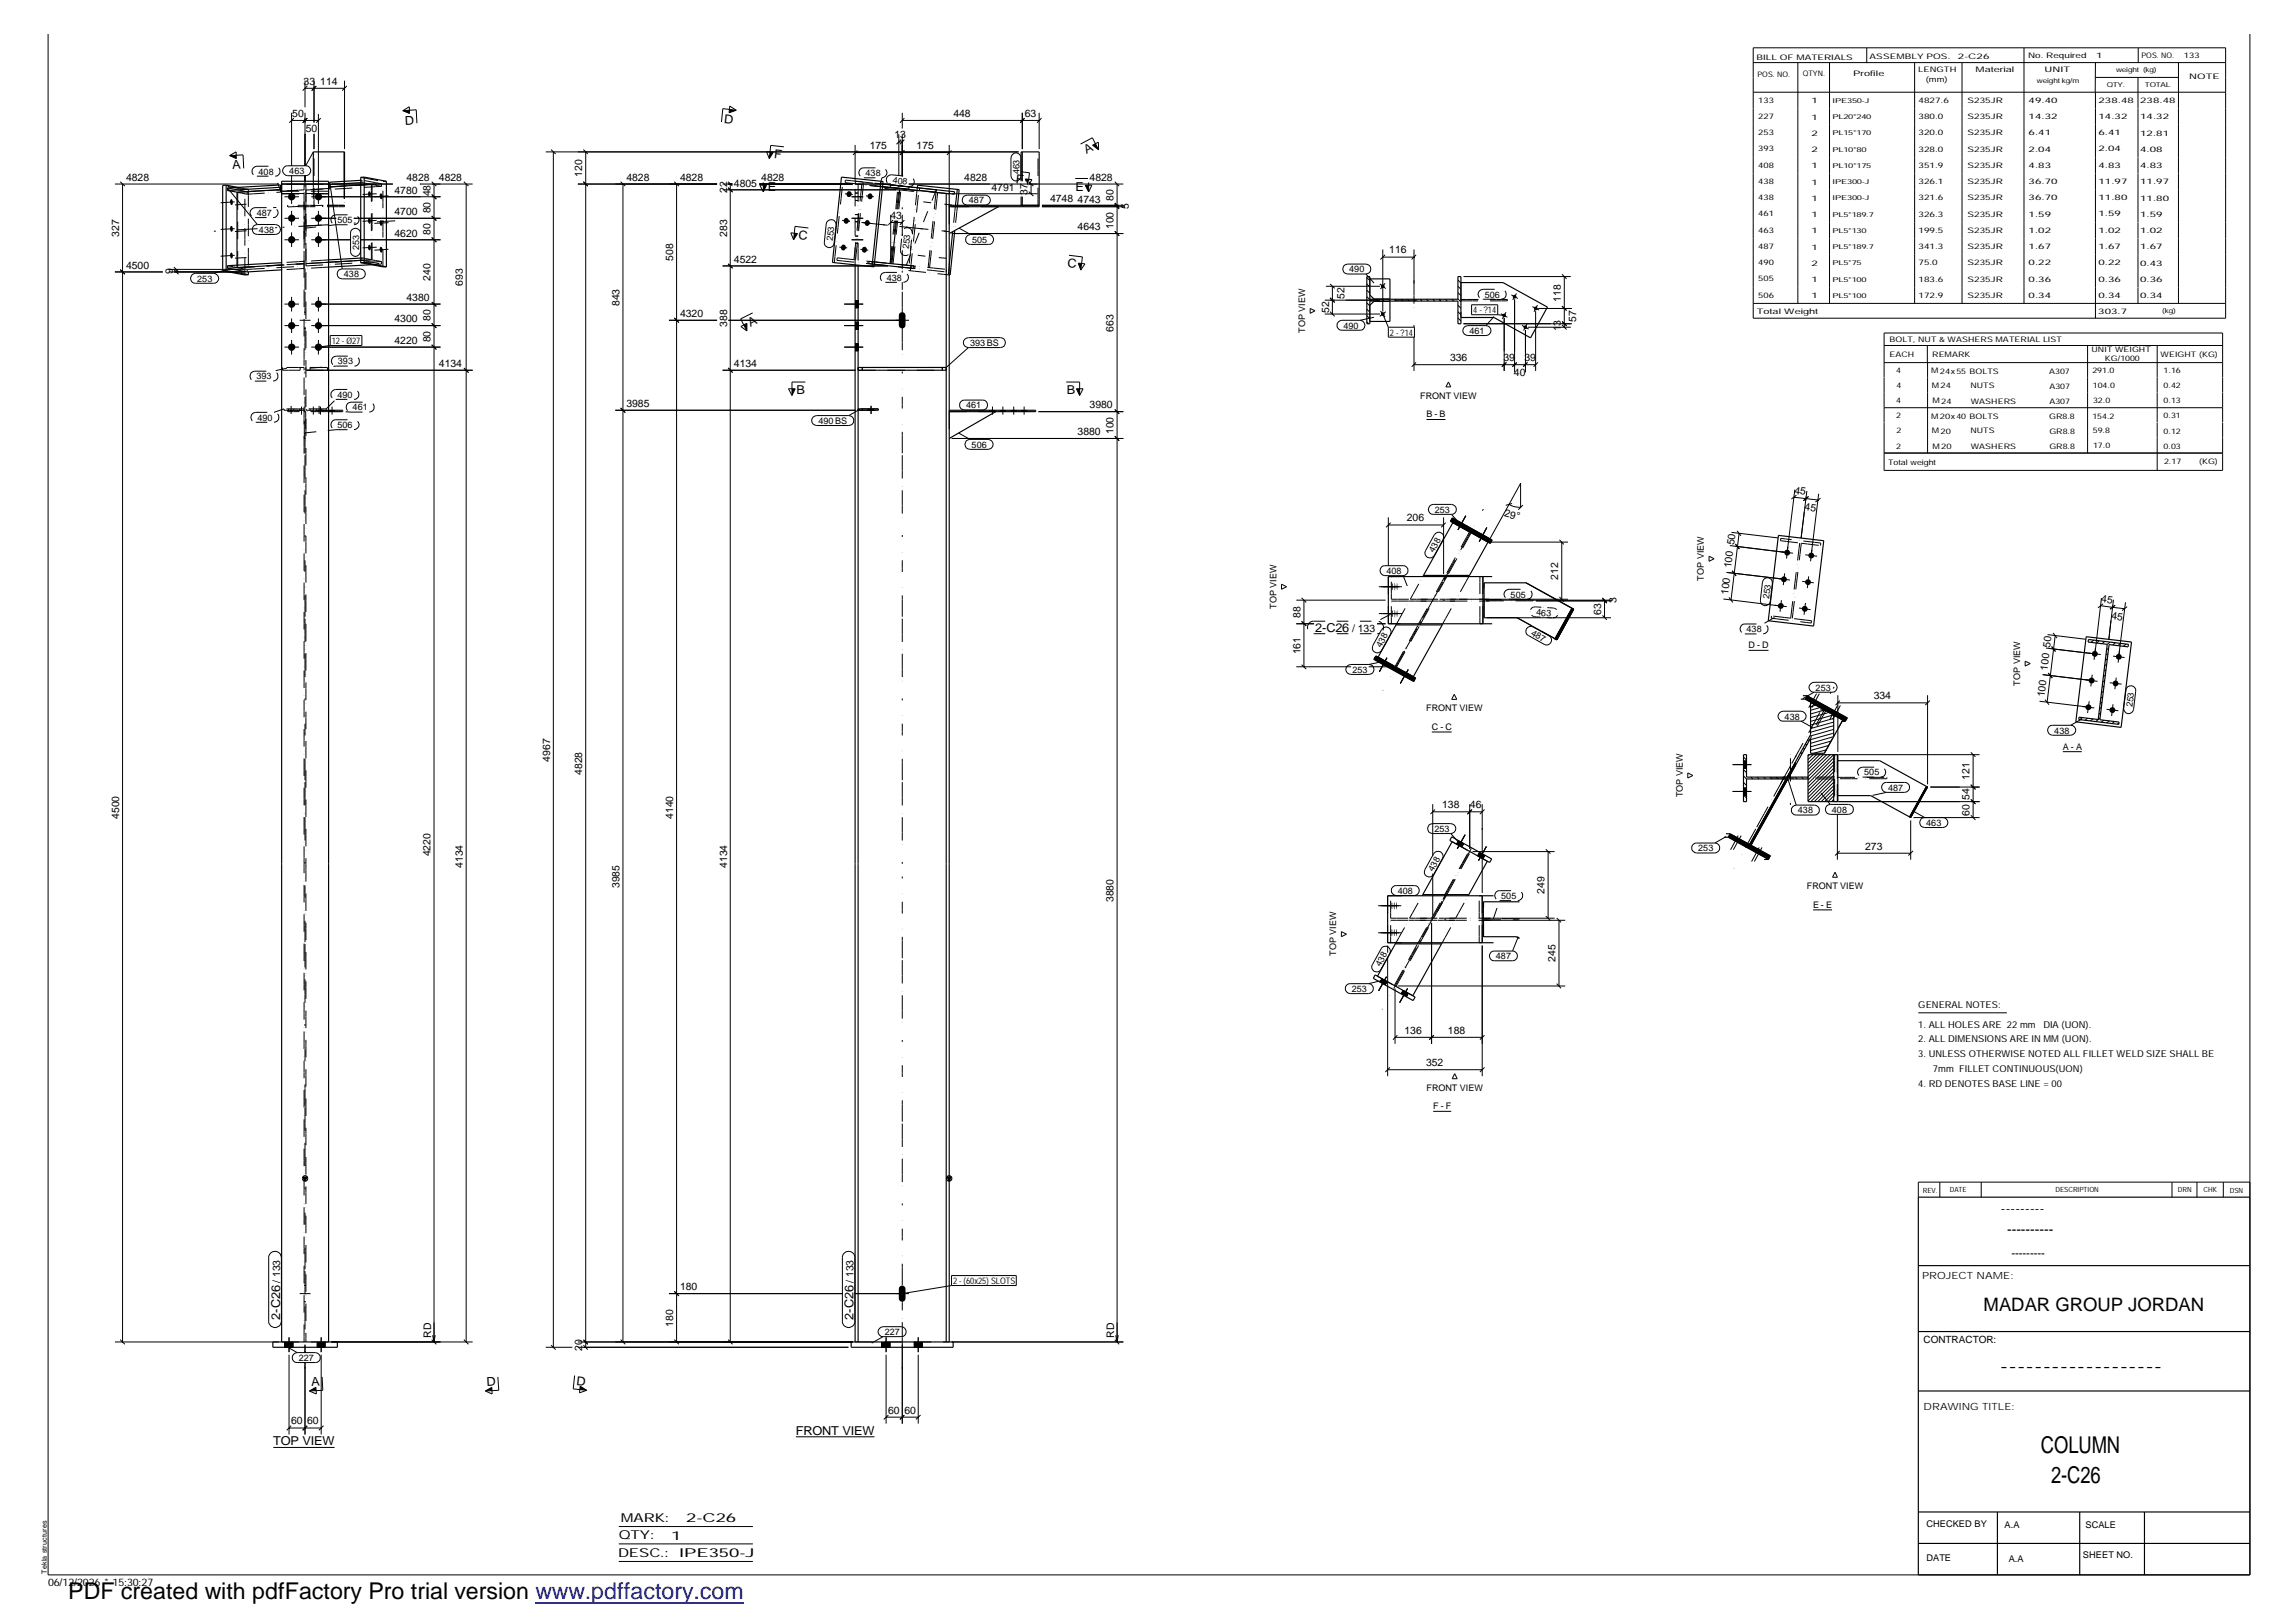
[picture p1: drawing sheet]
<svg xmlns="http://www.w3.org/2000/svg" width="420mm" height="297mm" viewBox="0 0 420 297" stroke-linecap="round" stroke-linejoin="round" font-family="sans-serif">
<defs><g id="words">
<g font-size="4.2">
<text x="373.6" y="265.9">COLUMN</text>
<text x="375.5" y="271.4">2-C26</text>
<text x="12.5" y="292.7">PDF created with pdfFactory Pro trial version www.pdffactory.com</text>
</g>
<text font-size="3.4" x="363.1" y="239.9">MADAR GROUP JORDAN</text>
<g font-size="2.5">
<text x="366.3" y="222.1">---------</text>
<text x="367.5" y="225.9">----------</text>
<text x="366.1" y="250.9">-------------------</text>
</g>
<g font-size="2.2">
<text x="74.2" y="22.8" transform="rotate(-3 74.2 22.8)">D</text>
<text x="132.5" y="22.5" transform="rotate(6 132.5 22.5)">D</text>
<text x="141.6" y="28.9" transform="rotate(6 141.6 28.9)">F</text>
<text x="198.9" y="28.3" transform="rotate(-27 198.9 28.3)">A</text>
<text x="42.6" y="31" transform="rotate(-3 42.6 31)">A</text>
<text x="140.6" y="34.9">E</text>
<text x="185.9" y="33.6" transform="rotate(6 185.9 33.6)">F</text>
<text x="196.9" y="34.9">E</text>
<text x="146.1" y="43.8" transform="rotate(6 146.1 43.8)">C</text>
<text x="195.4" y="48.9" transform="rotate(6 195.4 48.9)">C</text>
<text x="137.4" y="59.9" transform="rotate(-27 137.4 59.9)">A</text>
<text x="145.8" y="72.1">B</text>
<text x="195.3" y="72.1">B</text>
<text x="240.8" y="115.7">2-C26</text>
<text x="51.3" y="241.5" transform="rotate(-90 51.3 241.5)">2-C26</text>
<text x="156.3" y="241.5" transform="rotate(-90 156.3 241.5)">2-C26</text>
<text x="57" y="253.7" transform="rotate(-3 57 253.7)">A</text>
<text x="89.1" y="253.7" transform="rotate(-3 89.1 253.7)">D</text>
<text x="105.5" y="253.4" transform="rotate(6 105.5 253.4)">D</text>
<text x="145.7" y="262.6">FRONT VIEW</text>
<text x="50" y="264.5">TOP VIEW</text>
<text x="113.3" y="281.8">QTY:</text>
<text x="113.7" y="278.6">MARK:</text>
<text x="122.9" y="281.8">1</text>
<text x="125.6" y="278.6">2-C26</text>
<text x="113.2" y="285">DESC.:</text>
<text x="124.3" y="284.9">IPE350-J</text>
</g>
<text font-size="2.1" x="368.3" y="230.1">---------</text>
<g font-size="1.9">
<text x="55.6" y="15.5">33</text>
<text x="58.6" y="15.5">114</text>
<text x="53.5" y="21.4">50</text>
<text x="174.5" y="21.4">448</text>
<text x="187.6" y="21.4">63</text>
<text x="56" y="24.2">50</text>
<text x="159.2" y="27.3">175</text>
<text x="163.7" y="25.3">13</text>
<text x="167.8" y="27.3">175</text>
<text x="23.1" y="33.1">4828</text>
<text x="72.2" y="35.4">4780</text>
<text x="74.4" y="33.1">4828</text>
<text x="78.8" y="35.9" transform="rotate(-90 78.8 35.9)">48</text>
<text x="80.3" y="33.1">4828</text>
<text x="106.6" y="32.4" transform="rotate(-90 106.6 32.4)">120</text>
<text x="114.7" y="33.1">4828</text>
<text x="124.5" y="33.1">4828</text>
<text x="133.1" y="35.3" transform="rotate(-90 133.1 35.3)">22</text>
<text x="134.4" y="34.1">4805</text>
<text x="139.4" y="33.1">4828</text>
<text x="176.5" y="33.1">4828</text>
<text x="181.5" y="34.9">4791</text>
<text x="188.1" y="35.7" transform="rotate(-90 188.1 35.7)">37</text>
<text x="199.5" y="33.1">4828</text>
<text x="72.2" y="39.4">4700</text>
<text x="78.8" y="39.1" transform="rotate(-90 78.8 39.1)">80</text>
<text x="163" y="40.1">43</text>
<text x="192.2" y="37">4748</text>
<text x="197.3" y="37.2">4743</text>
<text x="203.9" y="41.9" transform="rotate(-90 203.9 41.9)">100</text>
<text x="203.9" y="36.7" transform="rotate(-90 203.9 36.7)">80</text>
<text x="206.7" y="38.3" transform="rotate(-90 206.7 38.3)">5</text>
<text x="21.8" y="43.3" transform="rotate(-90 21.8 43.3)">327</text>
<text x="72.2" y="43.3">4620</text>
<text x="78.8" y="43" transform="rotate(-90 78.8 43)">80</text>
<text x="123.2" y="47.8" transform="rotate(-90 123.2 47.8)">508</text>
<text x="133.1" y="43.4" transform="rotate(-90 133.1 43.4)">283</text>
<text x="197.3" y="42.1">4643</text>
<text x="254.3" y="46.4">116</text>
<text x="23.1" y="49.2">4500</text>
<text x="31.6" y="50.1" transform="rotate(-90 31.6 50.1)">9</text>
<text x="78.8" y="51.4" transform="rotate(-90 78.8 51.4)">240</text>
<text x="84.7" y="52.4" transform="rotate(-90 84.7 52.4)">693</text>
<text x="134.4" y="48.1">4522</text>
<text x="72.2" y="59">4300</text>
<text x="74.4" y="55.1">4380</text>
<text x="78.8" y="58.7" transform="rotate(-90 78.8 58.7)">80</text>
<text x="113.4" y="56" transform="rotate(-90 113.4 56)">843</text>
<text x="124.5" y="58">4320</text>
<text x="133.1" y="59.8" transform="rotate(-90 133.1 59.8)">388</text>
<text x="243.3" y="57.3" transform="rotate(-90 243.3 57.3)">52</text>
<text x="246.1" y="54.8" transform="rotate(-90 246.1 54.8)">52</text>
<text x="285.8" y="55.2" transform="rotate(-90 285.8 55.2)">118</text>
<text x="288.5" y="58.9" transform="rotate(-90 288.5 58.9)">57</text>
<text x="72.2" y="62.9">4220</text>
<text x="78.8" y="62.7" transform="rotate(-90 78.8 62.7)">80</text>
<text x="203.9" y="60.7" transform="rotate(-90 203.9 60.7)">663</text>
<text x="285.8" y="60.6" transform="rotate(-90 285.8 60.6)">13</text>
<text x="80.3" y="67.2">4134</text>
<text x="134.4" y="67.2">4134</text>
<text x="265.5" y="66.1">336</text>
<text x="275.3" y="66.1">39</text>
<text x="277.2" y="68.9">40</text>
<text x="279.1" y="66.1">39</text>
<text x="114.7" y="74.5">3985</text>
<text x="199.5" y="74.7">3980</text>
<text x="197.3" y="79.7">3880</text>
<text x="203.9" y="79.4" transform="rotate(-90 203.9 79.4)">100</text>
<text x="257.6" y="95.4">206</text>
<text x="275.3" y="94.5" transform="rotate(14 275.3 94.5)">29°</text>
<text x="328.5" y="90.3" transform="rotate(7 328.5 90.3)">45</text>
<text x="330.3" y="93.4" transform="rotate(7 330.3 93.4)">45</text>
<text x="317.5" y="99.8" transform="rotate(-83 317.5 99.8)">50</text>
<text x="285.3" y="106.1" transform="rotate(-90 285.3 106.1)">212</text>
<text x="316.9" y="104" transform="rotate(-83 316.9 104)">100</text>
<text x="238.1" y="113.1" transform="rotate(-90 238.1 113.1)">88</text>
<text x="293.2" y="112.6" transform="rotate(-90 293.2 112.6)">63</text>
<text x="296" y="110.4" transform="rotate(-90 296 110.4)">3</text>
<text x="316.4" y="108.9" transform="rotate(-83 316.4 108.9)">100</text>
<text x="384.6" y="110.2" transform="rotate(7 384.6 110.2)">45</text>
<text x="386.5" y="113.3" transform="rotate(7 386.5 113.3)">45</text>
<text x="238.1" y="119.7" transform="rotate(-90 238.1 119.7)">161</text>
<text x="247.6" y="115.7">/ 133</text>
<text x="375.3" y="118.6" transform="rotate(-83 375.3 118.6)">50</text>
<text x="374.8" y="122.8" transform="rotate(-83 374.8 122.8)">100</text>
<text x="343" y="128">334</text>
<text x="374.3" y="127.6" transform="rotate(-83 374.3 127.6)">100</text>
<text x="100.7" y="139.4" transform="rotate(-90 100.7 139.4)">4967</text>
<text x="106.6" y="141.8" transform="rotate(-90 106.6 141.8)">4828</text>
<text x="360.6" y="142.7" transform="rotate(-90 360.6 142.7)">121</text>
<text x="21.8" y="149.9" transform="rotate(-90 21.8 149.9)">4500</text>
<text x="123.2" y="149.9" transform="rotate(-90 123.2 149.9)">4140</text>
<text x="264" y="147.9">138</text>
<text x="269.1" y="147.9">46</text>
<text x="360.6" y="149.3" transform="rotate(-90 360.6 149.3)">60</text>
<text x="360.6" y="146.5" transform="rotate(-90 360.6 146.5)">54</text>
<text x="341.5" y="155.5">273</text>
<text x="78.8" y="156.7" transform="rotate(-90 78.8 156.7)">4220</text>
<text x="84.7" y="158.9" transform="rotate(-90 84.7 158.9)">4134</text>
<text x="133.1" y="158.9" transform="rotate(-90 133.1 158.9)">4134</text>
<text x="113.4" y="162.5" transform="rotate(-90 113.4 162.5)">3985</text>
<text x="203.9" y="165.1" transform="rotate(-90 203.9 165.1)">3880</text>
<text x="282.8" y="163.6" transform="rotate(-90 282.8 163.6)">249</text>
<text x="284.8" y="176.1" transform="rotate(-90 284.8 176.1)">245</text>
<text x="257.1" y="189.2">136</text>
<text x="265.1" y="189.2">188</text>
<text x="261.1" y="195.1">352</text>
<text x="51.3" y="234.7" transform="rotate(-90 51.3 234.7)">/ 133</text>
<text x="124.5" y="236.2">180</text>
<text x="156.3" y="234.7" transform="rotate(-90 156.3 234.7)">/ 133</text>
<text x="78.9" y="244.9" transform="rotate(-90 78.9 244.9)">RD</text>
<text x="123.2" y="242.8" transform="rotate(-90 123.2 242.8)">180</text>
<text x="204" y="244.9" transform="rotate(-90 204 244.9)">RD</text>
<text x="106.6" y="247.2" transform="rotate(-90 106.6 247.2)">20</text>
<text x="53.3" y="260.7">60</text>
<text x="56.2" y="260.7">60</text>
<text x="162.6" y="258.7">60</text>
<text x="165.6" y="258.7">60</text>
<text x="8.8" y="290.2">06/12/2026 * 15:30:27</text>
</g>
<g font-size="1.8">
<text x="351.9" y="234.1">PROJECT NAME:</text>
<text x="352.2" y="245.8">CONTRACTOR:</text>
<text x="352.2" y="258.1">DRAWING TITLE:</text>
</g>
<g font-size="1.7">
<text x="47.3" y="31.9">408</text>
<text x="53" y="31.9">463</text>
<text x="158.5" y="32.2">438</text>
<text x="163.4" y="33.6" transform="rotate(6 163.4 33.6)">408</text>
<text x="186.6" y="31.9" transform="rotate(-90 186.6 31.9)">463</text>
<text x="47" y="39.5">487</text>
<text x="61.8" y="40.8">505</text>
<text x="177.4" y="37.2">487</text>
<text x="47.4" y="42.6">438</text>
<text x="65.7" y="45.7" transform="rotate(-90 65.7 45.7)">253</text>
<text x="152.5" y="44.1" transform="rotate(-84 152.5 44.1)">253</text>
<text x="166.4" y="45.6" transform="rotate(-84 166.4 45.6)">253</text>
<text x="178" y="44.4">505</text>
<text x="36.1" y="51.5">253</text>
<text x="62.9" y="50.7">438</text>
<text x="162.3" y="51.4">438</text>
<text x="247" y="49.9">490</text>
<text x="269.7" y="57.3">4 - ?14</text>
<text x="271.8" y="54.5">506</text>
<text x="60.7" y="62.9">12 - Ø27</text>
<text x="177.6" y="63.3">393 BS</text>
<text x="238.9" y="60.9" transform="rotate(-90 238.9 60.9)">TOP VIEW</text>
<text x="246" y="60.1">490</text>
<text x="254.5" y="61.4">2 - ?14</text>
<text x="269" y="61.1">461</text>
<text x="46.9" y="69.5">393</text>
<text x="61.8" y="66.7">393</text>
<text x="47.1" y="77">490</text>
<text x="61.8" y="72.8">490</text>
<text x="64.6" y="75.1">461</text>
<text x="149.8" y="77.6">490 BS</text>
<text x="176.9" y="74.7">461</text>
<text x="260" y="73">FRONT VIEW</text>
<text x="261.2" y="76.4">B - B</text>
<text x="61.8" y="78.3">506</text>
<text x="177.9" y="81.9">506</text>
<text x="262.7" y="93.8">253</text>
<text x="262.5" y="101.2" transform="rotate(-61 262.5 101.2)">438</text>
<text x="253.8" y="105.1">408</text>
<text x="312" y="106.2" transform="rotate(-90 312 106.2)">TOP VIEW</text>
<text x="233.7" y="111.4" transform="rotate(-90 233.7 111.4)">TOP VIEW</text>
<text x="276.6" y="109.4">505</text>
<text x="281.2" y="112.6" transform="rotate(4 281.2 112.6)">463</text>
<text x="323.9" y="109.7" transform="rotate(-83 323.9 109.7)">253</text>
<text x="252.9" y="118.6" transform="rotate(-61 252.9 118.6)">438</text>
<text x="280.2" y="116.2" transform="rotate(29 280.2 116.2)">487</text>
<text x="319.7" y="115.7">438</text>
<text x="320.1" y="118.6">D - D</text>
<text x="247.6" y="123.1">253</text>
<text x="369.8" y="125.5" transform="rotate(-90 369.8 125.5)">TOP VIEW</text>
<text x="261.1" y="130.2">FRONT VIEW</text>
<text x="326.7" y="131.7">438</text>
<text x="332.4" y="126.4">253</text>
<text x="390.4" y="129.4" transform="rotate(-83 390.4 129.4)">253</text>
<text x="262.1" y="133.6">C - C</text>
<text x="376.1" y="134.3">438</text>
<text x="377.7" y="137.2">A - A</text>
<text x="341.3" y="141.9">505</text>
<text x="308.1" y="145.9" transform="rotate(-90 308.1 145.9)">TOP VIEW</text>
<text x="329.1" y="148.9">438</text>
<text x="335.4" y="148.7">408</text>
<text x="345.7" y="144.7">487</text>
<text x="262.6" y="152.3">253</text>
<text x="310.9" y="155.8">253</text>
<text x="352.6" y="151.2">463</text>
<text x="262.4" y="159.6" transform="rotate(-61 262.4 159.6)">438</text>
<text x="255.9" y="163.6">408</text>
<text x="274.8" y="164.5">505</text>
<text x="330.8" y="162.7">FRONT VIEW</text>
<text x="331.9" y="166.1">E - E</text>
<text x="244.6" y="174.9" transform="rotate(-90 244.6 174.9)">TOP VIEW</text>
<text x="252.7" y="177" transform="rotate(-61 252.7 177)">438</text>
<text x="273.9" y="175.6">487</text>
<text x="247.5" y="181.6">253</text>
<text x="351.2" y="184.6">GENERAL NOTES:</text>
<text x="351.2" y="190.8">2. ALL DIMENSIONS ARE IN MM (UON).</text>
<text x="351.2" y="188.1">1. ALL HOLES ARE 22 mm</text>
<text x="374.1" y="188.1">DIA (UON).</text>
<text x="351.2" y="193.5">3. UNLESS OTHERWISE NOTED ALL FILLET WELD SIZE SHALL BE</text>
<text x="353.9" y="196.2">7mm FILLET CONTINUOUS(UON)</text>
<text x="261.2" y="199.6">FRONT VIEW</text>
<text x="262.4" y="203">F - F</text>
<text x="351.2" y="198.9">4. RD DENOTES BASE LINE = 00</text>
<text x="174.5" y="235">2 - (60x25) SLOTS</text>
<text x="162" y="244.3">227</text>
<text x="54.7" y="249.1">227</text>
<text x="352.7" y="279.5">CHECKED BY</text>
<text x="367" y="279.6">A.A</text>
<text x="381.8" y="279.7">SCALE</text>
<text x="352.7" y="285.7">DATE</text>
<text x="367.7" y="285.9">A.A</text>
<text x="381.3" y="285.1">SHEET NO.</text>
</g>
<g font-size="1.4">
<text x="321.6" y="10.9">BILL OF MATERIALS</text>
<text x="342.3" y="10.7">ASSEMBLY POS.</text>
<text x="358.4" y="10.7">2-C26</text>
<text x="371.3" y="10.6">No. Required</text>
<text x="383.8" y="10.6">1</text>
<text x="392" y="10.6">POS. NO.</text>
<text x="399.8" y="10.7">133</text>
<text x="321.7" y="14">POS. NO.</text>
<text x="330" y="14">QTYN.</text>
<text x="339.3" y="13.8">Profile</text>
<text x="351.2" y="13.2">LENGTH</text>
<text x="352.6" y="15">(mm)</text>
<text x="361.7" y="13.2">Material</text>
<text x="374.3" y="13.2">UNIT</text>
<text x="400.8" y="14.4">NOTE</text>
<text x="321.9" y="18.8">133</text>
<text x="321.9" y="21.7">227</text>
<text x="331.6" y="18.9">1</text>
<text x="331.6" y="21.9">1</text>
<text x="351.2" y="18.8">4827.6</text>
<text x="351.2" y="21.8">380.0</text>
<text x="360.2" y="18.8">S235JR</text>
<text x="360.2" y="21.8">S235JR</text>
<text x="371.4" y="18.9">49.40</text>
<text x="371.4" y="21.8">14.32</text>
<text x="384.2" y="18.8">238.48</text>
<text x="384.2" y="21.8">14.32</text>
<text x="391.8" y="18.9">238.48</text>
<text x="391.8" y="21.8">14.32</text>
<text x="321.9" y="24.8">253</text>
<text x="321.9" y="27.7">393</text>
<text x="331.6" y="24.8">2</text>
<text x="331.6" y="27.8">2</text>
<text x="351.2" y="24.8">320.0</text>
<text x="351.2" y="27.8">328.0</text>
<text x="360.2" y="24.8">S235JR</text>
<text x="360.2" y="27.8">S235JR</text>
<text x="371.4" y="24.8">6.41</text>
<text x="371.4" y="27.8">2.04</text>
<text x="384.2" y="24.8">6.41</text>
<text x="384.2" y="27.7">2.04</text>
<text x="391.8" y="24.8">12.81</text>
<text x="391.8" y="27.8">4.08</text>
<text x="321.9" y="30.7">408</text>
<text x="321.9" y="33.6">438</text>
<text x="331.6" y="30.8">1</text>
<text x="331.6" y="33.8">1</text>
<text x="351.2" y="30.7">351.9</text>
<text x="351.2" y="33.7">326.1</text>
<text x="360.2" y="30.7">S235JR</text>
<text x="360.2" y="33.7">S235JR</text>
<text x="371.4" y="30.8">4.83</text>
<text x="371.4" y="33.7">36.70</text>
<text x="384.2" y="30.7">4.83</text>
<text x="384.2" y="33.7">11.97</text>
<text x="391.8" y="30.8">4.83</text>
<text x="391.8" y="33.7">11.97</text>
<text x="321.9" y="36.6">438</text>
<text x="321.9" y="39.6">461</text>
<text x="331.6" y="36.7">1</text>
<text x="331.6" y="39.7">1</text>
<text x="351.2" y="36.7">321.6</text>
<text x="351.2" y="39.7">326.3</text>
<text x="360.2" y="36.6">S235JR</text>
<text x="360.2" y="39.7">S235JR</text>
<text x="371.4" y="36.7">36.70</text>
<text x="371.4" y="39.7">1.59</text>
<text x="384.2" y="36.6">11.80</text>
<text x="384.2" y="39.6">1.59</text>
<text x="391.8" y="36.7">11.80</text>
<text x="391.8" y="39.7">1.59</text>
<text x="321.9" y="42.6">463</text>
<text x="321.9" y="45.5">487</text>
<text x="331.6" y="42.7">1</text>
<text x="331.6" y="45.7">1</text>
<text x="351.2" y="42.6">199.5</text>
<text x="351.2" y="45.6">341.3</text>
<text x="360.2" y="42.6">S235JR</text>
<text x="360.2" y="45.6">S235JR</text>
<text x="371.4" y="42.7">1.02</text>
<text x="371.4" y="45.6">1.67</text>
<text x="384.2" y="42.6">1.02</text>
<text x="384.2" y="45.6">1.67</text>
<text x="391.8" y="42.7">1.02</text>
<text x="391.8" y="45.6">1.67</text>
<text x="321.9" y="48.5">490</text>
<text x="321.9" y="51.5">505</text>
<text x="331.6" y="48.6">2</text>
<text x="331.6" y="51.6">1</text>
<text x="351.2" y="48.6">75.0</text>
<text x="351.2" y="51.5">183.6</text>
<text x="360.2" y="48.5">S235JR</text>
<text x="360.2" y="51.5">S235JR</text>
<text x="371.4" y="48.6">0.22</text>
<text x="371.4" y="51.5">0.36</text>
<text x="384.2" y="48.5">0.22</text>
<text x="384.2" y="51.5">0.36</text>
<text x="391.8" y="48.6">0.43</text>
<text x="391.8" y="51.6">0.36</text>
<text x="321.6" y="57.5">Total Weight</text>
<text x="321.9" y="54.5">506</text>
<text x="331.6" y="54.6">1</text>
<text x="351.2" y="54.5">172.9</text>
<text x="360.2" y="54.5">S235JR</text>
<text x="371.4" y="54.6">0.34</text>
<text x="384.1" y="57.4">303.7</text>
<text x="384.2" y="54.5">0.34</text>
<text x="391.8" y="54.6">0.34</text>
<text x="345.9" y="65.4">EACH</text>
<text x="345.9" y="62.5">BOLT, NUT &amp; WASHERS MATERIAL LIST</text>
<text x="353.7" y="65.3">REMARK</text>
<text x="382.9" y="64.5">UNIT WEIGHT</text>
<text x="395.6" y="65.3">WEIGHT (KG)</text>
<text x="347.1" y="68.3">4</text>
<text x="347.2" y="70.9">4</text>
<text x="353.5" y="68.4">M 24x 55 BOLTS</text>
<text x="353.7" y="71.1">M 24</text>
<text x="360.7" y="71.1">NUTS</text>
<text x="375.2" y="68.4">A307</text>
<text x="375.2" y="71.2">A307</text>
<text x="383.1" y="68.4">291.0</text>
<text x="383.2" y="71">104.0</text>
<text x="385.4" y="66">KG/1000</text>
<text x="396.1" y="68.3">1.16</text>
<text x="396.1" y="71.1">0.42</text>
<text x="347.1" y="73.8">4</text>
<text x="347.1" y="76.6">2</text>
<text x="353.5" y="76.7">M 20x 40 BOLTS</text>
<text x="353.8" y="73.8">M 24</text>
<text x="360.8" y="73.9">WASHERS</text>
<text x="375.2" y="76.7">GR8.8</text>
<text x="375.2" y="74">A307</text>
<text x="383.1" y="76.7">154.2</text>
<text x="383.2" y="73.7">32.0</text>
<text x="396.1" y="73.8">0.13</text>
<text x="396.1" y="76.6">0.31</text>
<text x="347.1" y="82.1">2</text>
<text x="347.2" y="79.2">2</text>
<text x="353.7" y="79.3">M 20</text>
<text x="353.8" y="82.1">M 20</text>
<text x="360.7" y="79.3">NUTS</text>
<text x="360.8" y="82.1">WASHERS</text>
<text x="375.2" y="79.5">GR8.8</text>
<text x="375.2" y="82.2">GR8.8</text>
<text x="383.2" y="79.3">59.8</text>
<text x="383.2" y="82">17.0</text>
<text x="396.1" y="79.4">0.12</text>
<text x="396.1" y="82.1">0.03</text>
<text x="345.7" y="85.1">Total weight</text>
<text x="396.2" y="84.9">2.17</text>
<text x="402.6" y="84.9">(KG)</text>
</g>
<g font-size="1.3">
<text x="352" y="218.3">REV.</text>
<text x="357" y="218.2">DATE</text>
<text x="376.3" y="218.2">DESCRIPTION</text>
<text x="398.7" y="218.2">DRN</text>
<text x="403.4" y="218.2">CHK</text>
<text x="408.2" y="218.3">DSN</text>
<text x="8.6" y="288" transform="rotate(-90 8.6 288)">Tekla structures</text>
</g>
<g font-size="1.2">
<text x="372.9" y="15.2">weight kg/m</text>
<text x="385.7" y="15.9">QTY.</text>
<text x="387.4" y="13.2">weight (kg)</text>
<text x="392.7" y="15.9">TOTAL</text>
<text x="335.5" y="18.8">IPE350-J</text>
<text x="335.5" y="21.8">PL20*240</text>
<text x="335.5" y="24.8">PL15*170</text>
<text x="335.5" y="27.8">PL10*80</text>
<text x="335.5" y="30.7">PL10*175</text>
<text x="335.5" y="33.7">IPE300-J</text>
<text x="335.5" y="36.7">IPE300-J</text>
<text x="335.5" y="39.7">PL5*189.7</text>
<text x="335.5" y="42.6">PL5*130</text>
<text x="335.5" y="45.6">PL5*189.7</text>
<text x="335.5" y="48.6">PL5*75</text>
<text x="335.5" y="51.5">PL5*100</text>
<text x="335.5" y="54.5">PL5*100</text>
<text x="395.9" y="57.3">(kg)</text>
</g>
</g></defs>
<g fill="none" stroke="#000" stroke-width=".18">
<path d="M55.8 14.8v4.8M55.8 16.2h7.3M56.3 15.7l-.9 .9M57.5 14.8v7.6M57.9 15.7l-.8 .9M63.1 14.8v12.5M63.5 15.7l-.8 .9M133.6 19.4l1.2 .8-1.3 .4zM321 8.7h86.5v49.5h-86.5zM321 11.5h86.5M321 16.9h86.5M329.1 11.5v44"/>
<path d="M334.9 11.5v44M341.8 8.8v2.7M350.5 11.5v44M359.2 11.5v44M370.5 8.7v46.8M383.6 11.5v5.4M383.6 14.2h15.3M383.6 16.9v41.3M391.4 14.2v41.3M391.5 8.8v2.7M398.8 11.5v44M411.9 6.3v281.9h-403.1v-281.9"/>
<path d="M21 33.7h30.1M22 33.3l.9 .8M22.4 33.7v211.9M41.7 34.4l5.4 6.7M42 28.5l1.2-.7 .1 1.2zM42 28.5l2.5-.2 .1 2.5M43 36.9l-2.6 .2M52 30.6l.7-.3h3.3a.91 .91 0 0 1 .9 .9 .91 .91 0 0 1-.9 1h-3.3a.92 .92 0 0 1-.9-.6 .92 .92 0 0 1 .2-1zM52.1 36h2.6M52.1 39.9h2.6M53.4 20.6v9.8M53.4 32.1v5.2"/>
<path d="M53.4 38.6v2.7M53.4 22h4.9M53.8 21.6l-.8 .9M55.8 20.6v9.8M55.8 32.1v1.1M56.3 21.6l-.9 .9M57 36h23.6M57 39.9h4.6M57.4 27.8l-1.4 2.5M57.5 24.5v2.8M58.3 20.9v16.4M58.3 38.6v2.7"/>
<path d="M58.7 21.6l-.8 .9M60.4 33.3l2.3 15.9M60.7 33.7h11.2M64.8 39.9h15.8M69 35.5l-2.6 .1M71.1 35.8l-2.6 .2M73.7 20.3l1.2-.8 .1 1.3zM73.7 20.3l2.5-.2 .1 2.4M76.9 33.7h9.6M79 39.5l.9 .9M79 35.6l.9 .8M79 33.3l.9 .8"/>
<path d="M79.5 33.7v211.9M84.9 33.3l.9 .8M85.3 33.7v211.9M99.9 27.8h86.6M100.9 27.4l.8 .8M101.3 27.8v218.8M105.8 33.7h25.5M106.8 33.3l.8 .8M106.8 27.4l.8 .8M107.2 27.8v218.8M113.6 33.3l.9 .8M114 33.7v211.9"/>
<path d="M123.4 33.3l.9 .8M123.9 33.7v211.9M132.3 33.7h1.8M132.3 34.7h31.7M133.3 34.3l.8 .9-.8-.8M133.3 33.3l.8 .7M133.7 33.7v211.9M134.8 20.2l-2.5-.3-.2 2.4M139 33.7h17.1M139.1 33.9h1.2l-.6 1.2zM139.7 33.4v1.7M140.3 27.8l1.3 .1-.8 1.1z"/>
<path d="M143.5 26.9l-2.4-.3-.3 2.4M154.7 35.5l1.4 .1M156.5 27.9h17.3M156.5 26.5v6.7M157 27.5l-.8 .8M157.1 33.7h6M158.5 35.8l1.5 .2M163.1 39.3v8.9M164.5 26h.7M164.5 24.6v7.6M164.5 33.9v.4M165 25.6l-.9 .8"/>
<path d="M165.2 20.6v2.9M165.2 24.6v7.6M165.2 34v.1M165.2 39.3v3.9M165.2 22h25M165.6 27.5l-.8 .8M165.6 21.6l-.8 .9M165.6 25.6l-.8 .8M166.4 33.7h39.3M173.8 26.5v8.5M174.2 27.5l-.8 .8M174.2 35.5h15.7"/>
<path d="M176.4 36l.7-.3h3.3a.91 .91 0 0 1 .9 .9 .91 .91 0 0 1-.9 .9h-3.3a.93 .93 0 0 1-.9-.5 .93 .93 0 0 1 .2-1zM185.4 28.3a.88 .88 0 0 1 1-.2 .88 .88 0 0 1 .5 .8v3.3a.91 .91 0 0 1-.9 .9 .91 .91 0 0 1-.9-.9v-3.3zM186.9 31.4l1.6 .2-.2 1.6M187.2 20.6v6.7M187.6 21.6l-.8 .9 .7-.8M187.9 33.2l-.2-.4 1.2 .1-.5 .8M188.3 35.1l.9 .8M188.3 33.3l.9 .8M188.8 33.7v1.8M190.2 20.6v6.7M190.7 21.6l-.8 .9M190.8 37.8h15.1"/>
<path d="M190.8 37.6h15.1M196.8 32.7h2.4M197.8 26.4l2.2-1.2 1.1 2.2M198.7 33.9h1.2l-.6 1.2zM199.3 33.4v1.7M200 26.6l1.1-.6v1.4zM204.1 37.4l.8 .9M204.1 37.2l.8 .8M204.1 33.3l.8 .8M204.5 33.7v211.9M21 49.8h8.8M22 49.3l.9 .9"/>
<path d="M30.9 49.8h13.8M30.9 49.3h13.8M31.8 49.3l.9 .9M31.8 48.9l.9 .8M32.3 49.3v.5M35.1 50.3l.7-.3h3.3a.91 .91 0 0 1 .9 .9 .91 .91 0 0 1-.9 .9h-3.3a.91 .91 0 0 1-.8-.5 .91 .91 0 0 1 .1-1zM40.8 49.6l-1.7 .4M43 41.9l-2.6 .1M43 46.7l-2.6 .2M46.4 41.3l.7-.2h3.3a.91 .91 0 0 1 1 .9 .91 .91 0 0 1-1 .9h-3.3a.93 .93 0 0 1-.8-.5 .93 .93 0 0 1 .1-1.1zM52.1 55.7h2.6M52.1 59.6h2.6"/>
<path d="M52.1 43.9h2.6M53.4 42.5v2.7M53.4 54.3v2.7M53.4 58.3v2.6M57 55.7h23.6M57 59.6h23.6M57 43.9h7.2M58.3 42.5v2.7M58.3 54.3v2.7M58.3 58.3v2.6M62 49.5l.7-.3h3.3a.91 .91 0 0 1 .9 .9 .91 .91 0 0 1-.9 .9h-3.3a.93 .93 0 0 1-.9-.5 .93 .93 0 0 1 .2-1zM64.4 42a.94 .94 0 0 1 1-.1 .94 .94 0 0 1 .6 .8v3.3a.91 .91 0 0 1-.9 .9 .91 .91 0 0 1-.9-.9v-3.3z"/>
<path d="M65.9 43.9h14.7M69 40.3l-2.6 .2M69 45.2l-2.6 .2M71.1 40.8l-2.6 .1M71.1 45.6l-2.6 .2M79 43.5l.9 .8M79 59.2l.9 .8M79 55.3l.9 .8-.8-.8M122.5 58.6h8.8M123.4 58.2l.9 .8M132.3 48.7h30.3M133.3 48.3l.8 .8"/>
<path d="M133.3 58.6h33.1M135.6 59.8l1.1-.6v1.4zM137.8 57.3l-2.2 1.1 1.1 2.2M144.8 42.6l1.2 .1-.7 1.2zM148 41.7l-2.5-.3-.2 2.5M151.6 40.4a.89 .89 0 0 1 1-.1 .89 .89 0 0 1 .5 .9l-.4 3.3a.9 .9 0 0 1-1 .8 .9 .9 0 0 1-.8-1l.4-3.3v-.3zM153.7 45.2l1.4 .2M154.2 40.3l1.4 .2M154.6 55.7h3.4M154.6 59.6h3.4M156.5 56.3h.6M156.5 55h.6"/>
<path d="M156.5 59h.6M157.5 45.6l1.5 .2M158 40.8l1.5 .1M163.1 40.7h2.1M163.5 40.3l-.9 .8M165.2 45.8v3.5M165.2 57.4v2.4M165.6 40.3l-.8 .8M174.2 42.7h31.5M175.6 41.8l2.1 1.1M177 43.2l.7-.3h3.3a.91 .91 0 0 1 .9 .9 .91 .91 0 0 1-.9 .9h-3.3a.88 .88 0 0 1-.9-.5 .88 .88 0 0 1 .2-1zM195.7 46.7l2.5 .3-.3 2.4"/>
<path d="M197.4 48.2l1.2 .1-.7 1.1zM204.1 42.3l.8 .9M239.9 56.5l.8 .4-.8 .4zM242.5 57.5h10.1M242.5 54.9h10.1M242.7 52.4h9.9M243.5 57.1l.8 .8M243.5 54.5l.8 .9M243.5 52l.8 .8M243.9 52.4v5.1M245 58.9l.7-.3h3.3a.91 .91 0 0 1 .9 .9 .91 .91 0 0 1-.9 .9h-3.3a.88 .88 0 0 1-.9-.5 .88 .88 0 0 1 .2-1zM246.1 48.6l.6-.3h3.4a.91 .91 0 0 1 .9 .9 .91 .91 0 0 1-.9 1h-3.4a.93 .93 0 0 1-.8-.6 .93 .93 0 0 1 .2-1z"/>
<path d="M250.1 50.2l1.4 1.6M250.2 50.8l.6 .5M250.2 52l.6 .5M250.2 53.1l.6 .6M250.2 54.3l.9 .8M250.2 55.4l.6 .6M250.2 56.6l.6 .5M250.2 57.8l.6 .5M250.2 58.9l.4 .4M251.5 58.1l-2.5 .5M251.9 54.8l.3 .3M252.6 52l1.1 .8"/>
<path d="M252.7 56.9l.9 1.1M253 54.8l.4 .3M253.2 47.1h5.7M253.2 45.7v11.3M253.2 57.5l1 2.4M253.6 51.8l-.9 1.1M253.6 46.6l-.9 .9M253.7 57.1l-1.1 .8M254.2 59.9h4.8v1.8h-4.8zM254.2 54.8l.4 .3M255.4 54.8l.3 .3M256.5 54.8l.4 .3"/>
<path d="M257.7 54.8l.3 .3M258.8 54.8l.4 .3M258.9 45.7v6.2M259.2 46.6l-.8 .9M260 54.8l.3 .3M261.2 54.8l.3 .3M262.3 54.8l.3 .3M263.5 54.8l.3 .3M264.6 54.8l.4 .3M265.8 54.8l.3 .3M266.9 51.3l.6 .5M266.9 52.4l.6 .5"/>
<path d="M266.9 53.6l.6 .5M266.9 54.7l.6 .6M266.9 55.9l.6 .5M266.9 57.1l.6 .5M266.9 58.2l.6 .5M267.9 59.3h19.9M267.9 50.6h19.7M268.1 59.8l.6-.2h3.3a.91 .91 0 0 1 1 .9 .91 .91 0 0 1-1 .9h-3.3a.91 .91 0 0 1-.8-.6 .91 .91 0 0 1 .2-1zM269.4 55.8h4.8v1.8h-4.8zM273.5 57.9l-1.5 1.7M274.2 57.6l1.2 .1M274.8 57.4l1.2 .7"/>
<path d="M275.4 58.2v9.7M275.7 57.1l-.7 1.3M276.7 54l1.2 .6M277.3 54.8v13.3M277.6 53.7l-.7 1.2M278.6 59.5l1.3 .7M279.6 59.3l-.7 1.2M279.7 59.9h7.9M280.5 56.1l1.3 .7M281.1 56.9v11M281.5 55.8l-.7 1.3M281.6 56.5h6.2"/>
<path d="M286 59.5l.8 .8M286 58.8l.8 .8M286 56l.8 .8M286 50.2l.8 .8M286.4 50.6v9.3M321 55.5h86.5M52.1 63.5h2.6M53.4 62.2v2.7M56.2 67.8h30.3M57 63.5h23.6M58.3 62.2v2.7M60.3 75.1v.2"/>
<path d="M60.5 61.4h5.8v1.8h-5.8zM60.5 63.2l-2.2 .3M60.8 74.4v1.5M61.3 75.1v.2M79 63.1l.9 .9M84.9 67.3l.9 .9M112.6 75.1h44M113.6 74.7l.9 .8M132.3 67.8h24.3M133.3 67.3l.8 .9M144.4 71.1h1.2l-.6 1.3zM147.4 69.9h-2.4v2.5"/>
<path d="M148.9 76.3l.6-.2h5.9a.91 .91 0 0 1 .9 .9 .91 .91 0 0 1-.9 .9h-5.9a.91 .91 0 0 1-.8-.6 .91 .91 0 0 1 .2-1zM154.6 63.5h3.4M156.5 60.3h.6M156.5 64.2h.6M156.5 62.9h.6M157.5 74.9l-2.1 1.2M159 74.8v.3M159.5 74.3v1.5M159.9 74.8v.3M175.5 79.2l2.1 1.2M175.9 73.5l.7-.3h3.3a.91 .91 0 0 1 .9 .9 .91 .91 0 0 1-.9 .9h-3.3a.91 .91 0 0 1-.9-.5 .91 .91 0 0 1 .2-1zM176.7 62l.6-.2h5.9a.91 .91 0 0 1 .9 .9 .91 .91 0 0 1-.9 .9h-5.9a.91 .91 0 0 1-.9-.6 .91 .91 0 0 1 .3-1z"/>
<path d="M177.3 63.6l-4.1 3.7M181.2 75.1v.2M181.7 74.4v1.5M182.2 75.1v.2M183.1 75.1v.2M183.6 74.4v1.5M184.1 75.1v.2M185.1 75.1v.2M185.6 74.4v1.5M186.1 75.1v.2M187 75.1v.2M187.5 74.4v1.5"/>
<path d="M188 75.1v.2M190.1 75.3h15.6M195.2 69.9h2.5v2.5M197.1 71.1h1.2l-.6 1.3zM204.1 79.8l.8 .9M204.1 74.9l.8 .9-.8-.8M258.9 66.7h22.2M258.9 61.7v6.2M259.2 66.3l-.8 .8M261.2 76.8h3.4M265.2 69.9l.4 .9h-.9zM275.8 66.3l-.8 .8 .8-.7"/>
<path d="M277.7 66.3l-.8 .8M279.3 60.4v7.7M279.7 66.3l-.9 .8M281.6 66.3l-.8 .8M344.9 66.4h62M344.9 63.2h62M344.9 74.6h62M352.8 63.2v3.2M352.9 66.4v16.5M382.2 63.2v19.7M394.9 63.2v14.1M394.9 77.4v8.7"/>
<path d="M406.9 77.3v-16.4h-62v25.2h62v-8.7M174.2 80.2h31.5M176.9 80.7l.7-.3h3.3a.91 .91 0 0 1 .9 .9 .91 .91 0 0 1-.9 .9h-3.3a.93 .93 0 0 1-.9-.5 .93 .93 0 0 1 .2-1zM254.2 96.1h10.1M254.2 94.7v8.9M254.6 95.7l-.9 .8M261.7 92.6l.7-.3h3.3a.91 .91 0 0 1 .9 .9 .91 .91 0 0 1-.9 .9h-3.3a.91 .91 0 0 1-.8-.5 .91 .91 0 0 1 .1-1zM262.6 97.9a.92 .92 0 0 1 1.2-.4 .92 .92 0 0 1 .4 1.2l-1.6 3a.92 .92 0 0 1-1.3 .3 .92 .92 0 0 1-.3-1.2zM264.3 94.7v10.4M264.7 95.7l-.8 .8M265.6 95.4h.1M265.6 95.3l.1 .2"/>
<path d="M265.6 95.2l.2 .3M265.7 95.1l.2 .5M265.7 94.1l1.5 1.7M265.8 95l.1 .6M265.8 94.9l.2 .8M265.9 94.9l.2 .8M265.9 94.8l.3 1M266 94.8l.3 1M266.1 94.9l.3 1M266.2 95l.3 1M266.3 95l.3 1M266.4 95.1l.3 1"/>
<path d="M266.5 95.1l.3 1 .3-.7 .3 1.1M266.6 95.2l.3 1M266.7 95.2l.3 1M266.8 95.2l.2 1.1M266.9 95.3l.2 1M267 95.4l.3 .9M267 95.4l.3 1M267.2 95.5l.3 1M267.3 95.5l.3 1M267.4 95.6l.3 1M267.5 95.7l.3 .9M267.5 95.7l.3 1"/>
<path d="M267.6 95.7l.3 1.1M267.7 95.8l.3 1M267.8 95.8l.3 1M267.9 95.9l.3 1M268 95.9l.3 1M268.1 96l.3 1M268.1 96l-.4 .6M268.3 96.1l.2 1M268.4 96.1l.2 1M268.4 94.4l-1.5 2.6M268.4 96.2l.3 1M268.5 96.2l.3 1"/>
<path d="M268.6 96.3l.3 1M268.7 96.3l.3 1M268.8 96.4l.3 1M268.9 96.4l.3 1M268.9 96.5l.3 1M269 96.5l.3 1M269.1 96.5l.3 1.1M269.2 96.6l.3 1M269.3 96.7l.3 .9M269.4 96.7l.3 1M269.5 96.8l.2 .9M269.5 96.8l.3 1"/>
<path d="M269.6 96.8l.3 1.1M269.7 96.9l.3 1M269.8 96.9l.3 1M269.9 97l.3 1M270 97.1l.3 .9M270.1 97.1l.2 1M270.2 97.1l.2 1.1M270.3 97.2l.3 1M270.3 97.2l.3 1 .4-.6 .3 1M270.4 97.3l.3 1M270.5 97.3l.3 1M270.6 97.4l.3 1"/>
<path d="M270.7 97.4l.3 1M270.8 97.5l.3 1M270.9 97.6l.3 1M271.1 97.6l.3 1.1M271.2 97.7l.3 1M271.3 97.8l.3 .9M271.4 97.8l.3 1M271.4 97.9l.3 1M271.6 97.9l.2 1M271.7 97.9l.2 1.1M271.7 98l.3 1M271.8 98.1l.3 .9"/>
<path d="M271.9 98.1l.3 1M271.9 98.1l-.3 .7M272 98.2l.3 .9M272.1 98.2l.3 1M272.2 98.2l.3 1.1M272.2 96.5l-1.4 2.6M272.2 98.3l.3 1M272.3 98.3l.3 1M272.4 98.4l.3 1M272.5 98.5l.2 .5M272.6 98.5l.1 .5M272.7 98.5l.2 .8"/>
<path d="M272.7 99l.1 .4M272.7 99l.2 .4M272.8 98.6l.2 .7M272.8 98.6l.2 .6M272.9 99.2h14.2M272.9 98.7l.1 .4M273 98.7l.1 .3M273.1 98.8v.1M276.3 92.3l-3.6 6.5M276.8 92.1l-1.1 .4M278.4 88.5v4.4a4 4 0 0 1-2.1-.6zM278.8 92.4l-.8 .9"/>
<path d="M285.5 98.8l.8 .8M285.9 99.2v10.5M316.7 99.9l11.6 1.3M317 97.4l8.5 1.1M317.7 99.6l.7 .9-.6-.9M318 97.1l.7 1M318.4 97.6l-1.5 12.2M328.4 91l4.4 .5M328.6 89.6l-1.4 11.1M328.9 90.6l-.9 .7M330.7 90.9l-1 7.6M330.8 89.9l-.2 1.7"/>
<path d="M331.1 90.9l-.9 .7M333 90.4l-1.5 12.3M333.3 91.2l-.9 .7M344.9 82.9h62M234.6 106.9l.9 .5-.9 .5zM237.3 114.2h3.3M237.3 109.8h16.4M238.3 113.7l.8 .8M238.3 109.4l.8 .9M238.7 109.8v12.2M252.1 114.2h1.6M252.4 112.3h4.3"/>
<path d="M252.4 107.4h4.3M252.9 103.8l.6-.3h3.4a.91 .91 0 0 1 .9 .9 .91 .91 0 0 1-.9 1h-3.4a.94 .94 0 0 1-.8-.6 .94 .94 0 0 1 .2-1zM252.9 115.2a.92 .92 0 0 1 1.3-.3 .92 .92 0 0 1 .4 1.2l-1.7 2.9a.92 .92 0 0 1-1.2 .4 .92 .92 0 0 1-.4-1.3zM256.9 105.4l.7 1.9M267.1 109.7h20M271.9 109.8h23.2M272.2 113.1h11.9M279.4 115.1a.91 .91 0 0 1 1.3-.3l2.9 1.6a.9 .9 0 0 1 .3 1.2 .9 .9 0 0 1-1.2 .3l-2.9-1.6a.87 .87 0 0 1-.4-1.2zM281.2 110h13.9M284.2 113.1h10.7M284.8 117h.1M284.9 117h-.1"/>
<path d="M284.9 116.9l-.2 .1 .3-.1M284.9 117h-.2M285 116.3l.3-.1-.3 .2M285 116.8l-.4 .2M285 116.8h-.3l.4-.1-.4 .1M285 116.8l-.3 .1M285.1 116.7h-.3M285.2 116.6h-.3M285.2 116.4l-.3 .2 .3-.1M285.2 116.4l-.3 .1 .4-.1M285.2 116.4l-.3 .1M285.3 116.3l-.4 .1"/>
<path d="M285.3 115.8l.4-.1-.4 .1M285.4 116.1l-.4 .2M285.4 116.2l-.4 .1M285.4 116.1l-.3 .1M285.4 116.1l-.4 .1M285.5 116l-.4 .1 .4-.1M285.5 116.1h-.4M285.5 115.9l-.3 .1M285.5 109.2l.8 .9M285.5 115.9h-.3M285.6 115.8l-.4 .1M285.7 115.6l-.4 .1 .4-.1"/>
<path d="M285.7 115h.3l-.3 .1M285.7 115.5l-.3 .1h.3M285.8 115.5l-.4 .1M285.8 115.4l-.3 .1M285.8 115.4l-.3 .2M285.8 114.8l.4-.1-.3 .1M285.8 115.3l-.3 .1M285.9 115.2l-.4 .1 .4-.1M285.9 115.1l-.3 .2M286 115.1l-.4 .1M286 114.5l.3-.1-.3 .1M286 115l-.3 .1"/>
<path d="M286 115l-.4 .2M286 114.9l-.3 .1M286.1 114.9l-.3 .1M286.1 114.3l.4-.1-.4 .1M286.1 114.8l-.3 .1 .3-.1M286.1 114.8l-.3 .2M286.2 114.2l.3-.1-.3 .1M286.2 114.8h-.4M286.2 114.6l-.3 .1M286.3 114.5l-.4 .1M286.3 114.6l-.4 .1M286.3 114.5l-.3 .1"/>
<path d="M286.3 113.9l.4-.2-.3 .2M286.4 114.4l-.4 .1M286.4 114.2l-.3 .1M286.4 114.3l-.4 .1M286.5 114.2h-.4M286.5 114.1h-.3M286.6 113.6l.3-.1-.4 .1M286.6 113.9l-.3 .2 .3-.1M286.6 113.4l.4-.1-.4 .1M286.6 113.9l-.3 .1M286.7 113.8l-.4 .1M286.7 113.9h-.4"/>
<path d="M286.7 113.7h-.3M286.8 113.2l.3-.1-.4 .1M286.8 113.6l-.3 .1 .3-.1M286.9 113.5l-.4 .2M286.9 112.9l.3-.1-.3 .2M286.9 113.4l-.3 .1M286.9 113.3l-.3 .1M287 113.2l-.3 .1 .3-.1M287.1 113.1l-.4 .2M287.1 113l-.3 .1 .3-.1M287.1 113l-.3 .1M287.2 112.9l-.4 .1"/>
<path d="M287.3 112.8h-.4M287.4 112.6l-.4 .1 .4-.1M287.4 112.6l-.4 .2M287.4 112.5l-.3 .1M287.4 112.6h-.3M287.4 112.4l-.3 .2M287.5 112.4h-.4M287.5 112.3h-.3M287.6 111.7l.3-.1-.3 .1M287.6 112.2l-.4 .1M287.6 112.1l-.3 .1 .4-.1M287.6 112.2l-.3 .1"/>
<path d="M287.7 112l-.3 .1M287.7 111.5h.3l-.4 .1M287.7 112h-.3M287.7 111.4h.1M287.7 111.9l-.3 .1M287.8 111.8l-.4 .1 .4-.1M287.8 111.4h-.1h.2M287.8 111.7l-.3 .1 .4-.1M287.8 111.8l-.3 .1M287.9 111.7h-.4M287.9 111.6l-.3 .1M288 111.5l-.4 .2"/>
<path d="M293.4 112.6l.8 .8M293.4 109.5l.8 .9M293.4 109.4l.8 .9M293.8 109.8v3.3M312.9 101.8l.9 .5-.9 .4zM315.5 109.6l10 1.3M316.1 104.8l10 1.1M316.5 109.3l.7 1M317.1 104.5l.7 .9M320.1 119h3.7M323 105.9a.92 .92 0 0 1 1 0 .92 .92 0 0 1 .5 .9l-.4 3.3a.92 .92 0 0 1-1 .8 .92 .92 0 0 1-.8-1.1l.4-3.3zM325 110.8l2.1 .2"/>
<path d="M325.5 105.9l2.2 .3M326.1 109.8l-.2 2.2M326.7 104.9l-.2 2.2M327.3 100.1l-.2 2.1M329.4 111.3l2.1 .3M329.9 106.4l2.2 .3M330.5 101.5l2.2 .3M330.5 110.3l-.2 2.2M331.1 105.5l-.2 2.1M374.6 118.6l8.4 1M374.9 116.1l6.9 .9M375.6 118.3l.7 .9-.7-.9"/>
<path d="M375.9 115.9l.7 .9M376.3 116.3l-1.5 12.2M382.4 119.5l2.2 .3M383.3 117.2l-.5 .3M383.6 118.6l-.2 2.2M384.3 117.3l-.5 .4M384.6 110.9l4.4 .5M384.7 109.5l-1.1 9.7M385 110.5l-.9 .7M385.3 117.4l-.5 .4M385.9 119.6l-.3 .3M386 118.6l-.3 .3"/>
<path d="M386.3 117.5l-.5 .4M386.8 110.8l-.7 6.2 .4-3.4M386.9 109.8l-.2 1.7M387.2 110.8l-.9 .7M387.3 117.6l-.5 .5M388 119.1l-.2 2.2M388.2 117.8l-.4 .3M389.1 110.2l-1.2 9.5M389.3 117.9l-.6 .4M389.4 111l-.9 .7M237.3 122h10.1M238.3 121.7l.8 .8"/>
<path d="M246.7 121.9l.6-.3h3.3a.91 .91 0 0 1 .9 .9 .91 .91 0 0 1-.9 .9h-3.3a.91 .91 0 0 1-.8-.5 .91 .91 0 0 1 .2-1zM250.6 122h4.5M251.5 120.6l.1 .1M251.6 120.6l.1 .2M251.6 120.4l.2 .4M251.7 120.3l.1 .5M251.8 120.3l.1 .6M251.8 120.2l.2 .7M251.8 120.1l.3 .9M251.9 120l.3 1M252 120.1l.3 1M252.1 120.1l.2 1"/>
<path d="M252.1 120.2l.3 1M252.2 120.2l.3 1M252.3 120.3l.3 1M252.4 120.3l.3 1M252.5 120.4l.3 1 .3-.7 .3 1M252.6 120.4l.3 1M252.7 120.5l.2 1M252.8 120.5l.2 1M252.9 120.6l.2 1M252.9 120.6l.3 1M253 120.6l.3 1.1M253.2 120.8l.3 .9"/>
<path d="M253.2 121.1l-2.6 .5M253.3 120.8l.3 1M253.4 120.8l.3 1.1M253.4 120.9l.3 1M253.5 120.9l.3 1M253.6 121l.3 1M253.7 121.9l.3-.7 .3 1M253.7 121.1l.3 .9M253.8 121.1l.3 1M253.9 121.1l.3 1.1M253.9 120.4l-1.4 2.6M254 121.2l.3 1"/>
<path d="M254.1 121.3l.3 1M254.3 121.3l.2 1M254.3 121.4l.3 1M254.4 121.4l.3 1M254.5 121.5l.3 1M254.6 121.5l.3 1M254.7 121.6l.3 1M254.8 121.6l.3 1M254.8 121.7l.3 1M254.9 121.7l.3 1M255 121.8l.3 1M255.1 121.8l.3 1"/>
<path d="M255.2 121.9l.3 1M255.3 121.9l.3 1M255.4 121.9l.3 1.1M255.4 122l.3 1M255.5 122l.3 1M255.6 122.1l.3 1M255.7 122.2l.3 .9M255.8 122.2l.3 1M255.9 122.2l.3 1.1M256 122.3l.2 1M256.1 122.3l.2 1M256.2 122.4l.2 1"/>
<path d="M256.2 122.5l.3 .9M256.3 122.5l.3 1M256.4 122.5l.3 1.1M256.5 122.6l.3 1M256.6 122.6l.3 1M256.6 123.5l.4-.6 .3 1M256.7 122.7l.3 1M256.8 122.7l.2 1M256.8 122.8l.3 1M256.9 122.8l.3 1M257.1 122.9l.3 1M257.2 123l.3 1"/>
<path d="M257.3 123l.3 1M257.3 123l.3 1.1M257.4 123.1l.3 1M257.6 123.2l.2 .9M257.6 123.2l.3 1M257.7 123.3l.3 1M257.8 123.3l.3 1M257.8 122.5l-1.4 2.6M257.9 123.3l.2 1.1M257.9 123.4l-.3 .6M258 123.4l.3 1M258.1 123.4l.3 1"/>
<path d="M258.1 123.5l.3 1M258.2 123.6l.3 .9M258.3 123.6l.3 1M258.4 123.6l.3 1.1M258.5 123.7l.3 1M258.6 123.7l.3 1M258.7 123.8l.2 .8M258.7 123.9l.3 .6M258.8 123.9l.2 .5M258.9 123.9l.1 .4M259 124l.1 .2M259.1 124v.1"/>
<path d="M262.1 134h3.7M266.2 127.1l.5 .9h-.9zM317.2 139.9h3.4M319.2 138.5l.5 .6M319.2 139.7l.5 .5M319.2 139.3h.5M325.8 130.5l.6-.3h3.3a.91 .91 0 0 1 1 .9 .91 .91 0 0 1-1 .9h-3.3a.88 .88 0 0 1-.8-.6 .88 .88 0 0 1 .2-.9zM328.5 139.9h.2M328.5 139.7h.2l-.2 .1M328.5 139.7v.1M328.5 139.8h.2M328.6 139.9h-.1"/>
<path d="M328.6 139.6h.1M328.6 139.9v.1M328.6 139.9l-.2 .1M328.6 140l-.2 .1M328.7 139.6l-.1 .1M328.7 139.7h-.2M328.7 139.8l-.3 .1h.3M329.7 132l2.2 1.2M330 137.8l-.4 .1M330.5 137l-.5 .1M330.5 127.9l.1 .1M330.6 127.8l.1 .3"/>
<path d="M330.7 127.7l.1 .4M330.7 127.6l.2 .6M330.8 127.5l.2 .7M330.8 127.4l.2 .9M330.9 136.2l-.4 .1M330.9 127.3l.2 1M331 127.4l.3 1M331 127.5l.3 .9M331.1 127.5l.3 1M331.2 127.5l.3 1.1M331.3 127.6l.3 1M331.3 138.1l-.3 .3"/>
<path d="M331.3 135.4l-.4 .1M331.4 127.6l.3 1-.2 .1M331.5 125.2l.6-.3h3.3a.91 .91 0 0 1 .9 .9 .91 .91 0 0 1-.9 .9h-3.3a.88 .88 0 0 1-.8-.6 .88 .88 0 0 1 .2-.9zM331.5 127.7l.3 1M331.6 127.7l.3 1M331.7 127.8l.3 1M331.8 127.8l.3 1M331.9 127.9l.2 1M331.9 138.1l-.9 .9M332 128l.2 .9M332.1 128l.3 1M332.1 126.7l-2.1 1.2"/>
<path d="M332.1 128l.3 1.1-.9 .3M332.2 128.1l.3 1M332.3 128.1l.3 1M332.4 128.2l.3 1M332.5 128.3l.3 .9M332.6 138.1l-1.6 1.5M332.6 126.9l-1.5 2.6M332.6 128.3l.3 1M332.7 128.3l.3 1.1M332.8 128.4l.3 1M332.9 128.4l.3 1M333 128.5l.2 1-1.7 .5"/>
<path d="M333.1 128.6l.2 1M333.1 126.9l-1.4 2.6M333.2 128.6l.3 1M333.2 138.1l-2.2 2.2M333.2 128.6l.3 1.1M333.3 128.7l.3 1M333.4 128.8l.3 .9M333.5 128.8l.3 1M333.6 128.8l.3 1.1M333.7 128.9l.3 1M333.8 128.9l.3 1M333.8 138.1l-2.8 2.8"/>
<path d="M333.9 129l.3 1M334 129.1l.3 1M334.1 129.9l-2.6 .8M334.1 129.1l.2 1M334.2 129.1l.2 1.1M334.3 129.2l.3 1M334.3 129.3l.3 .9M334.4 137.2l-2.4 .7M334.4 129.3l.3 1M334.4 138.1l-3.4 3.4M334.5 129.4l.3 1M334.6 129.4l.3 1"/>
<path d="M334.7 129.4l.3 1.1M334.8 136.4l-3.3 1M334.8 129.5l.3 1M334.9 130.4l-3.4 .9M334.9 129.6l.3 .9M335 129.6l.3 1M335.1 129.7l.3 1M335.1 138.1l-4.1 4M335.2 129.7l.2 1M335.3 135.6l-3.8 1.1M335.3 129.8l.2 1M335.4 129.8l.3 1"/>
<path d="M335.4 129.9l.3 1M335.5 129.9l.3 1M335.6 129.9l.3 1.1M335.7 130.8l-4.2 1.2M335.7 131.5l-4.2 1.2M335.7 132.2l-4.2 1.1M335.7 132.8l-4.2 1.2M335.7 133.5l-4.4 1.2M335.7 134.1l-4.2 1.3M335.7 134.8l-4.2 1.2M335.7 130l.3 1M335.7 138.1l-4.7 4.7"/>
<path d="M335.7 138.7l-4.7 4.7M335.7 139.3l-4.7 4.7M335.7 140l-4.7 4.7M335.8 130.1l.3 .9M335.9 130.1l.3 1M336 130.2l.3 1M336.1 130.2l.3 1M336.2 130.3l.3 1M336.3 130.3l.2 1M336.4 130.4l.2 1M336.4 129.1l-1.4 2.6M336.5 130.4l.3 1"/>
<path d="M336.5 128.6h16.4M336.5 127.2v10.4M336.5 130.5l.3 1M336.5 138.1h25.9M336.6 130.5l.3 1M336.7 130.6l.3 1M336.8 130.6l.3 1M336.8 128.2l-.8 .9M336.9 130.7l.3 1M336.9 129.1l-1.4 2.6M337 130.7l.3 1M337.1 130.8l.3 1"/>
<path d="M337.2 130.8l.3 1M337.3 130.9l.3 1M337.4 130.9l.3 1M337.5 131l.2 1M337.6 131l.2 1M337.7 131.1l.2 .8M337.8 131.2l.2 .5M337.9 131.2l.1 .4M338 131.3l.1 .1M338.1 131.4l.1 .1M338.1 131.3v.3M352.9 127.2v16.3"/>
<path d="M353.3 128.2l-.8 .9M360.8 137.7l.9 .8M361.2 138.1v11.5M370.8 121l.9 .4-.9 .5zM373.4 128.3l8.4 1.1M374 123.5l8.4 1M374.4 128l.7 1M375 123.2l.7 .9M375.1 133l.3-.2 .4-.1h3.3a.91 .91 0 0 1 .9 1 .91 .91 0 0 1-.9 .9h-3.3a.94 .94 0 0 1-.8-.6 .94 .94 0 0 1 .1-1zM377.7 137.6h3.4M381.2 131.6l-2.1 1.1M381.2 131.3l-.5 .4"/>
<path d="M381.3 129.3l2.1 .3M381.8 124.4l2.2 .3M382.2 131.4l-.5 .5M382.5 128.3l-.3 2.2M383 123.5l-.2 2.1M383.2 131.6l-.5 .3M384.5 131.4l-.8 .7M384.6 130.5l-.3 .3M384.7 129.5l-.4 .2M384.9 128.5l-.4 .3M384.9 127.5l-.3 .3M385.1 126.5l-.4 .3"/>
<path d="M385.1 131.8l-.4 .4M385.2 125.5l-.3 .3M385.3 124.5l-.4 .3M385.4 123.6l-.3 .3M385.6 122.6l-.4 .2M385.7 121.6l-.4 .3M385.7 129.8l2.1 .3M385.8 120.6l-.4 .3M386.2 131.9l-.5 .4M386.2 125l2.2 .2M386.8 120.1l2.2 .2M386.8 128.9l-.2 2.1"/>
<path d="M387.1 132l-.5 .4M387.4 124l-.2 2.1M387.9 132.3l-.3 .2M389.6 125.7a.91 .91 0 0 1 1-.1 .91 .91 0 0 1 .4 .9l-.4 3.3a.92 .92 0 0 1-1 .8 .92 .92 0 0 1-.8-1l.4-3.3zM261.6 151l.7-.3h3.3a.91 .91 0 0 1 .9 .9 .91 .91 0 0 1-.9 1h-3.3a.93 .93 0 0 1-.9-.6 .93 .93 0 0 1 .2-1zM262.3 148.6h9.1M262.3 147.2v9.5M262.3 159.9v7.7M262.7 156a.9 .9 0 0 1 1.2 0 .9 .9 0 0 1 .2 1.1l-1.6 2.9a.92 .92 0 0 1-1.3 .4 .92 .92 0 0 1-.3-1.2zM262.7 148.2l-.8 .8M265.6 152.6l1.5 1.6M267 153.9l-.3 .6"/>
<path d="M268 154.4l-.4 .6M268.2 152.8l-1.4 2.5M269.1 147.2v8.1M269.5 148.2l-.9 .8M269.6 155.9h15M270.9 156l-.4 .7M271.4 147.2v16.2M271.8 148.2l-.9 .8M271.8 156.5l-.3 .7M272.1 154.9l-1.4 2.6M283 155.4l.8 .8M283.4 155.9v12.1"/>
<path d="M309 141.5l.9 .4-.9 .5zM310 154.5l.6-.2h3.3a.91 .91 0 0 1 .9 .9 .91 .91 0 0 1-.9 .9h-3.3a.92 .92 0 0 1-.8-.6 .92 .92 0 0 1 .2-1zM316 153.1l-2.1 1.2M316.4 153.1l.1 .2M316.5 153l.1 .3M316.6 152.9l.1 .5M316.6 152.9l.2 .5M316.7 152.8l.2 .7M316.7 152.7l.2 .8M316.8 152.6l.3 1M316.9 152.6l.3 1.1M316.9 152.7l.3 1"/>
<path d="M317 152.7l.3 1M317.1 152.8l.3 1M317.2 144.9h3.4M317.2 152.9l.3 .9M317.3 152.9l.3 1M317.4 152.9l.3 1.1M317.5 153l.3 1M317.6 153l.3 1M317.7 153.1l.3 1M317.8 153.1l.3 1.1M317.9 153.2l.3 1M318 153.2l.3 1"/>
<path d="M318.1 153.3l.2 1M318.1 153.4l.3 .9M318.2 153.4l.3 1M318.2 152.9l-1.4 2.6M318.3 153.4l.3 1.1M318.4 153.5l.3 1M318.5 153.5l.3 1M318.6 153.6l.3 1M318.7 153.7l.3 1M318.8 153.7l.3 1M318.8 152.9l-1.5 2.6M318.9 153.7l.3 1.1"/>
<path d="M319 153.8l.3 1M319.1 153.9l.3 .9M319.2 153.9l.2 1M319.2 140.9l.5 .5M319.2 142l.5 .6M319.2 143.2l.5 .5M319.2 144.3l.5 .6M319.2 146.7h.1M319.2 144.2h.5M319.2 140.6h.5M319.2 154l.3 1M319.3 154l.3 1"/>
<path d="M319.4 154l.3 1.1M319.5 154.1l.3 1M319.6 154.2l.3 .9M319.7 154.2l.3 1M319.7 145.5h-.5l.5 .5M319.8 154.2l.3 1.1M319.9 154.3l.3 1M320 154.4l.3 .9M320.1 154.4l.3 1M320.2 154.5l.3 1M320.3 154.5l.2 1M320.5 154.6h.1h-.1"/>
<path d="M320.5 154.1h.1M320.5 142.2l.4 .4M320.5 154h.1M320.6 154.1l-.1 .1M320.6 154.7l.2 .9M320.6 154.2h-.1M320.6 154.2l-.2 .1M320.6 154.7l.3 1M320.7 154.3l-.3 .1M320.7 154.3l-.4 .1M320.7 154.4l-.4 .1M320.7 154.4h.1"/>
<path d="M320.7 154.5l-.3 .1M320.7 154.5l-.3 .1 .3 1M320.7 154.5h-.4l.3 1.1M320.7 154.8l.3 1M320.8 154.3l-.5 .2M320.8 154.4h-.1M320.8 153.6l.4-.1-.4 .2M320.8 154.3h-.1M320.8 154.8l.3 1M320.8 154.2h-.2M320.8 154.2l-.4 .1M320.8 154.2l-.4 .2"/>
<path d="M320.9 154.1l-.4 .1M320.9 154.1l-.3 .1M320.9 154.9l.3 1M320.9 154l-.3 .1M321 154h-.4M321 154.9l.3 1M321 153.9l-.4 .1M321.1 153.8l-.5 .2M321.1 153.7l-.4 .1M321.1 153.7l-.5 .2M321.1 155l.3 1M321.2 153.6l-.5 .1"/>
<path d="M321.2 153.6l-.4 .1M321.2 155l.3 1M321.3 153.4l-.5 .2M321.3 155.1l.3 1M321.3 153.3l-.4 .1M321.3 153.4l-.4 .1M321.4 153.3l-.5 .1M321.4 155.1l.2 1M321.4 153.2l-.4 .1M321.4 153.2l-.5 .2M321.4 152.5l.5-.2-.5 .2M321.4 153.1l-.4 .2"/>
<path d="M321.4 155.2l.3 1M321.5 153l-.4 .1M321.5 153.1l-.5 .1M321.5 152.3l.4-.1-.4 .1M321.5 155.2l.3 1M321.6 152.9l-.5 .2M321.6 152.9l-.4 .1M321.6 152.7l-.4 .2M321.6 152.8l-.4 .1M321.6 155.3l.3 1M321.7 142.2l.3 .4M321.7 152.7l-.4 .1"/>
<path d="M321.7 152.6l-.4 .2M321.7 155.3l.3 1M321.8 152.6l-.5 .1M321.8 152.4l-.4 .2M321.8 152.5l-.4 .1M321.8 155.3l.3 1.1M321.9 152.3l-.4 .1M321.9 155.4l.3 1M322 152.2l-.4 .1M322 155.5l.3 1M322 152l-.4 .2M322 152.1l-.4 .2"/>
<path d="M322.1 151.3l.4-.1-.4 .1M322.1 152l-.5 .1M322.1 155.5l.3 1M322.1 155.1l-1.4 2.6M322.1 151.9l-.4 .1M322.1 151.9l-.5 .2M322.2 151.8l-.4 .1M322.2 151.8l-.5 .2 .5-.1M322.2 155.6l.3 1M322.3 151.6l-.4 .1M322.3 151.6l-.5 .2 .4-.1M322.3 155.6l.3 1"/>
<path d="M322.3 151.5l-.4 .1M322.4 151.5l-.5 .1M322.4 151.5l-.5 .2M322.4 155.7l.3 1M322.4 151.4l-.4 .1M322.4 151.4l-.5 .1M322.5 151.3l-.5 .1M322.5 151.3l-.5 .2M322.5 155.7l.2 1M322.5 151.2l-.5 .2M322.5 155.8l.3 1M322.6 151.1l-.4 .1"/>
<path d="M322.6 151.1l-.5 .1M322.6 155.1l-1.4 2.6M322.6 151l-.4 .1M322.6 151l-.4 .2M322.6 155.8l.3 1M322.7 150.2l.4-.1-.4 .1M322.7 150.9l-.5 .1M322.7 150.9l-.5 .2M322.7 150.8l-.4 .1M322.7 155.9l.3 1M322.8 150.7l-.4 .1M322.8 150.7l-.5 .2"/>
<path d="M322.8 150.6l-.4 .1M322.8 155.9l.3 1M322.9 142.2l.3 .4M322.9 150.5l-.4 .2M322.9 150.6l-.5 .1M322.9 150.5l-.4 .1M322.9 156l.3 1M323 150.4l-.5 .1M323 150.4l-.5 .2M323 149.6l.5-.1-.5 .2M323 150.3l-.4 .1M323 156l.3 1"/>
<path d="M323 150.2l-.4 .2M323.1 150.1l-.4 .2M323.1 150.2l-.5 .1M323.1 156.1l.3 1M323.2 150.1l-.5 .1M323.2 156.1l.3 1M323.2 149.9l-.4 .2M323.2 150l-.5 .1 .5-.1M323.3 149.8l-.5 .2M323.3 149.9l-.5 .1M323.3 149.8l-.4 .1M323.3 156.2l.3 1"/>
<path d="M323.3 149.1l.5-.1-.5 .1M323.3 149.7l-.4 .1M323.3 149.8l-.5 .1M323.4 149.6l-.4 .2M323.4 149.7l-.5 .1M323.4 156.2l.3 1.1M323.4 149.6l-.4 .1M323.5 149.5l-.5 .1M323.5 156.3l.3 1M323.6 149.3l-.5 .2M323.6 149.4l-.6 .1M323.6 156.3l.2 .9"/>
<path d="M323.6 149.3l-.4 .1M323.6 149.3l-.5 .1M323.6 148.5l.5-.1-.5 .1M323.6 149.2l-.4 .1M323.6 156.4l.2 .7M323.7 149.1l-.5 .2M323.7 149l-.4 .2M323.7 149.1l-.4 .1M323.7 156.4l.2 .6M323.8 148.9l-.5 .1M323.8 148.8l-.4 .1M323.8 148.8l-.4 .2 .4-.1"/>
<path d="M323.8 156.5l.1 .4M323.9 148.7l-.4 .1M323.9 148.7l-.5 .2M323.9 156.5l.1 .2M324 147.9l.4-.1-.5 .2M324 148.6l-.4 .1M324 148.6l-.5 .1M324 156.7v.1M324 142.2l.4 .4M324 148.5l-.4 .1M324 148.5l-.4 .2M324 156.7h.1"/>
<path d="M324 156.6v.1M324.1 148.4l-.5 .2M324.1 148.3l-.4 .1M324.2 148.2l-.4 .1M324.2 148.2l-.5 .2M324.2 148.1l-.4 .1M324.3 148l-.5 .2M324.3 148l-.4 .1M324.4 147.9l-.5 .1M324.4 147.9l-.5 .2M324.4 147.8l-.4 .1M324.5 147.6l-.4 .1"/>
<path d="M324.5 147.6l-.5 .2 .4-.1M324.6 146.8l.4-.1-.4 .2M324.6 147.5l-.5 .1M324.6 147.6l-.5 .1M324.6 147.4l-.4 .2M324.7 147.3l-.5 .2M324.7 147.4l-.5 .1M324.7 147.3l-.4 .1M324.7 147.3l-.5 .1M324.7 147.2l-.4 .1M324.8 147.1l-.4 .2M324.8 147.2l-.5 .1"/>
<path d="M324.8 147.1l-.4 .1M324.9 147l-.5 .1M324.9 146.9l-.4 .2M325 146.8l-.5 .2M325 146.9l-.5 .1M325 146.8l-.5 .1M325.1 146.6l-.5 .2M325.1 146.5l-.4 .1M325.1 146.5l-.4 .2M325.2 142.2l.3 .4M325.2 146.4l-.5 .2M325.2 145.7l.4-.1-.4 .2"/>
<path d="M325.2 146.3l-.4 .2M325.2 146.4l-.4 .1M325.2 146.3l-.4 .1M325.3 146.2l-.4 .1M325.3 146.2l-.5 .2M325.4 146l-.4 .2M325.4 146.1l-.5 .1M325.4 146l-.4 .1M325.5 145.9l-.5 .2M325.5 146h-.5M325.5 145.9l-.4 .1M325.5 145.7l-.4 .2"/>
<path d="M325.5 145.8l-.4 .2M325.6 145.7l-.4 .1M325.7 145.6l-.5 .1M325.7 145.4l-.4 .2M325.7 145.5l-.5 .2M325.8 145.4l-.5 .1M325.8 145.3l-.4 .1M325.8 145.3l-.5 .2M325.8 144.6l.5-.1-.5 .2M325.8 145.2l-.4 .2M325.9 145.1l-.4 .2M325.9 145.1l-.4 .1"/>
<path d="M326 145l-.5 .1M326 144.9l-.4 .1M326 144.9l-.5 .2M326.1 144.8l-.4 .1M326.1 144.8l-.5 .2 .5-.1M326.1 144.7l-.4 .2M326.2 144.6l-.4 .1M326.2 144.6l-.5 .2M326.2 144.6h-.4M326.3 144.4l-.4 .2M326.3 142.2l.4 .4M326.3 143.6l.5-.1-.5 .2"/>
<path d="M326.3 144.3l-.4 .1M326.3 144.3l-.4 .2M326.4 144.3l-.4 .1M326.4 144.2l-.4 .1M326.5 143.5l.4-.2-.5 .2M326.5 144.1l-.4 .1M326.5 144.1l-.4 .2M326.5 144l-.4 .2M326.6 143.9l-.5 .1M326.6 144l-.5 .1M326.6 143.8l-.4 .2M326.6 143.8l-.5 .2"/>
<path d="M326.7 143.7l-.4 .1M326.7 143.7l-.5 .2 .4-.1M326.7 143.6l-.4 .1M326.8 143.6l-.5 .1M326.9 143.4l-.5 .1M326.9 143.5l-.5 .1M326.9 142.7l.4-.1 1.5 4.7M326.9 143.3l-.4 .1M327 143.2l-.4 .1M327 143.2l-.5 .1 .4-.1M327 143.1l-.4 .1M327 143.2h-.4"/>
<path d="M327.1 143l-.5 .2M327.1 143.1l-.5 .1M327.1 142.6h-.2M327.1 142.9l-.4 .2M327.1 143l-.5 .1M327.2 142.9l-.5 .1M327.2 142.8l-.4 .1M327.2 142.6h-.3M327.2 142.7l-.4 .2M327.2 142.8l-.5 .1M327.3 142.6l-.4 .2 .4-.1M327.3 142.6l-.4 .1"/>
<path d="M327.5 142.2l.3 .4M327.5 142.2h-.1M327.6 142.1l-.4 .1 .4-.1-.3 .1M327.6 142.1l-.4 .1M327.7 142l-.5 .1M327.7 141.9l-.4 .1M327.7 141.9l-.5 .2M327.7 141.8l-.4 .1M327.7 141.8l-.4 .2M327.8 141.8l-.4 .1M327.8 141.8l-.5 .1M327.8 141.7l-.4 .1"/>
<path d="M327.9 141.6l-.5 .1M327.9 141.6l-.5 .2M327.9 141.5l-.4 .1M327.9 141.5l-.5 .2M328 141.5h-.5M328 141.4l-.4 .1M328 141.4l-.5 .2M328 141.3l-.4 .1M328 141.3l-.4 .2M328.1 141.2l-.4 .1M328.1 141.3l-.5 .1M328.2 141.1l-.5 .2"/>
<path d="M328.2 147.6l.6-.3h3.4a.91 .91 0 0 1 .9 1 .91 .91 0 0 1-.9 .9h-3.4a.88 .88 0 0 1-.8-.6 .88 .88 0 0 1 .2-1zM328.2 141l-.5 .2M328.3 140.9l-.5 .1M328.3 141l-.5 .1 .4-.1M328.3 140.2l.4-.1-.4 .1M328.3 140.8l-.4 .2M328.3 140.7l-.4 .2M328.3 140.8l-.4 .1M328.4 140.7l-.4 .1 .4-.1M328.4 140.6l-.4 .1M328.4 140.7l-.4 .1M328.5 140.5l-.5 .2"/>
<path d="M328.5 140.6l-.5 .1M328.5 140.4l-.4 .2M328.5 140.5l-.5 .1M328.5 140.4l-.4 .1M328.6 140.3l-.4 .1M328.6 140.4l-.5 .1M328.6 140l-.3 .1M328.6 140h.1M328.6 140l-.3 .2M328.6 140.2l-.4 .2M328.7 142.2l.3 .4M328.7 140.1l-.4 .1"/>
<path d="M328.7 140.2l-.4 .1M328.7 140.2l-.5 .1M329.8 142.2l.4 .4M331 142.2v.1M333.4 145.1l1.7 2.1M334.4 147.5l.7-.3h3.3a.91 .91 0 0 1 .9 .9 .91 .91 0 0 1-.9 .9h-3.3a.93 .93 0 0 1-.8-.5 .93 .93 0 0 1 .1-1zM335.7 140.6l-4.7 4.7M335.7 141.3l-4.7 4.7M335.7 141.9l-4.7 4.7M335.7 142.5l-4.2 4.2M335.7 143.2l-3.6 3.5M335.7 143.8l-2.9 2.9"/>
<path d="M335.7 144.4l-2.3 2.3M335.7 145.1l-1.6 1.6M335.7 145.7l-1 1M335.7 146.3l-.4 .4M336 159.6l.4 1h-.9zM336.4 156.2h13.4M336.4 147.2v.1M336.4 149v8.3M336.5 146.7h25.9M336.8 155.7l-.8 .9M344.7 143.5l.7-.3h3.3a.91 .91 0 0 1 .9 .9 .91 .91 0 0 1-.9 .9h-3.3a.94 .94 0 0 1-.8-.6 .94 .94 0 0 1 .1-.9zM345.4 145l-2.6 .6"/>
<path d="M349.6 149.4l.4-.1-.4 .2M349.7 149.6l.1-.1-.1 .1M349.8 149.2l.3-.2-.3 .2M349.8 149.6h.1M349.8 150.1v7.2M349.8 149h.4l-.4 .1M349.9 149.5h-.3M349.9 149.5h-.2M349.9 149.4l-.3 .1M350 149.3l-.3 .1 .3-.1M350.1 148.6l.3-.1-.3 .1M350.1 148.7l.3-.1-.3 .1"/>
<path d="M350.1 149.1l-.4 .2 .4-.1M350.1 149.2l-.4 .1M350.1 149.1l-.3 .1M350.1 149l-.3 .1M350.2 148.9l-.3 .1 .3-.1M350.2 155.7l-.8 .9M350.3 148.4l2.1 1.2a.91 .91 0 0 0-.9 .9 .91 .91 0 0 0 .9 1h3.3a.91 .91 0 0 0 .9-1 .91 .91 0 0 0-.9-.9M350.3 148.3l.3-.1-.4 .2M350.3 148.8l-.4 .1M350.3 148.7l-.3 .1M350.3 149.6h12.1M350.4 148.1l.3-.1-.3 .2"/>
<path d="M350.4 148.6l-.4 .1M350.4 148.7l-.4 .1M350.4 148.4l-.3 .1M350.5 147.9h.3l-.4 .1M350.5 148.3l-.3 .1M350.5 148.4h-.3M350.6 148.3l-.4 .1M350.6 148.1l-.3 .1M350.6 148.2l-.3 .1M350.7 147.9l-.3 .2 .3-.1M350.8 147.9l-.4 .1M350.8 147.8l-.3 .1 .4-.1"/>
<path d="M350.9 147.7l-.4 .1 .4-.1M350.9 147.6l-.3 .1M350.9 147.7l-.3 .1M350.9 147.6l-.3 .1 .3-.1M351 147l.3-.1-.4 .2M351 147.5l-.4 .1M351 147.4l-.3 .1M351.1 147.3l-.4 .1 .4-.1M351.1 147.2l-.3 .1h.3M351.1 147.3l-.3 .1M351.2 146.7l.3-.1-.3 .1M351.2 147.1l-.3 .2"/>
<path d="M351.2 147.2l-.4 .1M351.2 147.1l-.3 .1M351.2 147.1h-.3M351.3 147l-.4 .1M351.3 146.8l-.3 .2 .4-.2M351.4 146.3l.3-.1-.3 .1M351.4 146.8l-.4 .1 .4-.1M351.4 146.2l.3-.1-.3 .1M351.5 146.6l-.4 .2M351.5 146.7l-.4 .1M351.5 146.5l-.3 .1M351.5 146.5l-.3 .1 .4-.1"/>
<path d="M351.6 146.4l-.4 .1 .4-.1M351.6 146.3l-.3 .1M351.6 146.4l-.3 .1M351.6 145.8l.4-.1-.4 .2M351.7 146.2l-.4 .2M351.7 146.2h-.3M351.8 146l-.3 .1h.2M351.8 145.9l-.3 .1h.3M351.8 146l-.3 .1M351.9 145.4l.3-.1-.3 .1M351.9 145.8l-.3 .2M351.9 145.9l-.4 .1"/>
<path d="M351.9 145.8l-.3 .1M352 145.2l.3-.1-.3 .1M352 145.7l-.4 .1M352 145.6l-.3 .1 .3-.1M352 145.1l.3-.1-.3 .1M352.1 145.5l-.4 .1M352.1 145.5l-.4 .2M352.1 144.9l.4-.1-.4 .1M352.1 145.4l-.3 .1M352.2 145.3l-.4 .1M352.2 145.4l-.4 .1M352.3 145.2l-.4 .1 .3-.1"/>
<path d="M352.3 144.6h.3l-.3 .1M352.3 145.1l-.4 .2M352.4 144.9h-.3M352.4 144.9l-.3 .1M352.4 144.9l-.4 .2M352.5 144.8h-.3M352.5 144.3l.3-.1-.3 .1M352.6 144.6l-.4 .2 .4-.1M352.6 144.6l-.4 .1M352.6 144h.1M352.6 144.5l-.3 .1M352.7 144.5l-.4 .1"/>
<path d="M352.7 144.3l-.4 .2 .4-.1M352.8 144h-.2M352.8 144.3l-.4 .1 .4-.1M352.8 144.2l-.4 .1M352.8 144l-.2 .1M352.8 144l-.2 .1 .3-.1M352.8 144.1l-.3 .1 .3-.1M352.9 144.1l-.3 .1M353.4 144h9M360.8 149.2l.9 .9M360.8 146.3l.9 .8M360.8 143.6l.9 .9"/>
<path d="M245.6 170.5l.9 .5-.9 .4zM252.3 170.7h4.2M252.3 165.8h4.2M253 179.1l-.4 .7M253.1 173.3a.91 .91 0 0 1 1.1 .1 .91 .91 0 0 1 .2 1.1l-1.6 2.9a.89 .89 0 0 1-1.2 .4 .89 .89 0 0 1-.4-1.2zM253.1 179.4l-2.6 .6M253.8 178.8l-1.4 2.5M254 179.6l-.4 .7M254 173v1.4M254 175.1v21.9M255 162.3l.6-.2h3.4a.91 .91 0 0 1 .8 .9 .91 .91 0 0 1-.8 .9h-3.4a.92 .92 0 0 1-.8-.6 .92 .92 0 0 1 .2-1zM262.1 168.9v22.1"/>
<path d="M271.3 168.4h15.3M271.3 168h13.3M271.4 173v24M272.9 174.3l.7-.2h3.3a.89 .89 0 0 1 .9 .8 .89 .89 0 0 1-.9 .9h-3.3a.91 .91 0 0 1-.8-.5 .91 .91 0 0 1 .1-1zM278 171.4l-1.1 2.7M283 167.7l.8 .8M285 168l.8 .8M285.4 168.4v12.1M331.9 166.5h3.5M246.5 180.3l.7-.3h3.3a.91 .91 0 0 1 .9 .9 .91 .91 0 0 1-.9 .9h-3.3a.92 .92 0 0 1-.9-.5 .92 .92 0 0 1 .2-1zM254 195.8h17.4M254.5 195.4l-.9 .8"/>
<path d="M255.4 189.9h16M255.4 180.9v10.1M255.8 189.5l-.8 .8M255.9 180.5h30.7M256.9 181.3l-.4 .6M257.7 180.9l-1.5 2.6M257.8 181.8l-.3 .6M262.5 189.5l-.8 .8M266.3 196.5l.5 .9h-.9zM271.8 189.5l-.9 .8M271.8 195.4l-.9 .8M285 180l.8 .9"/>
<path d="M351.2 185.4h16.2M262.4 203.4h3.3M355.1 216.4v2.7M362.7 216.4v2.7M397.6 216.4v2.7M402.2 216.4v2.7M407 216.4v2.7M411.9 216.4h-60.7v2.7M49.5 229.3a1.16 1.16 0 0 1 1.3-.2 1.16 1.16 0 0 1 .7 1.1v11.6a1.16 1.16 0 0 1-1.1 1.2 1.16 1.16 0 0 1-1.2-1.2v-11.9zM122.5 236.8h31.8M123.4 236.3l.9 .9M154.6 229.3a1.14 1.14 0 0 1 1.2-.2 1.14 1.14 0 0 1 .7 1.1v11.6a1.14 1.14 0 0 1-1.1 1.2 1.14 1.14 0 0 1-1.2-1.2v-11.9z"/>
<path d="M156.5 236.8h9.9M165.2 235.5v2.5M174.2 233.5h11.9v1.8h-11.9zM174.2 235.3l-9 1.5M21 245.6h30.1M22 245.2l.9 .8M52.2 245.6v1M52.3 246.4l2.1 1.2M52.9 244.8v2.7M52.9 247.9v14.6M53.6 245.6v1M53.8 247.8l.6-.2h3.3a.91 .91 0 0 1 .9 .9 .91 .91 0 0 1-.9 .9h-3.3a.88 .88 0 0 1-.8-.6 .88 .88 0 0 1 .2-1z"/>
<path d="M55.8 246.1v1.5M55.8 249.3v13.2M56.6 254.6l1.2-.7 .1 1.2zM58.1 245.6v1M58.8 244.8v2.7M58.8 247.9v14.6M59 252l.1 2.5-2.5 .1M59.5 245.6v1M60.7 245.6h25.8M79 245.2l.9 .8M79.2 244.4l.3 1.2M79.7 244.4l-.2 1.2"/>
<path d="M84.9 245.2l.9 .8M88.9 254.6l1.1-.7 .1 1.2zM91.1 252l.2 2.5-2.4 .1M99.9 246.6h4.9M100.9 246.2l.8 .8M105.2 251.7l-.3 2.5 2.5 .3M105.8 246.6h49.5M105.8 245.6h50.3M106.2 253.7l1.2 .8-1.3 .4zM106.8 246.2l.8 .8M106.8 245.2l.8 .8-.8-.7M113.6 245.2l.9 .8"/>
<path d="M123.4 245.2l.9 .8M133.3 245.2l.8 .8M161 243.1l.7-.3h3.3a.91 .91 0 0 1 .9 .9 .91 .91 0 0 1-.9 .9h-3.3a.88 .88 0 0 1-.9-.5 .88 .88 0 0 1 .2-1zM161.5 245.6v1M161.7 244.6l-2.1 1.2M162.2 244.8v2.7M162.2 247.9v12.6M162.2 259.4h5.9M162.6 259l-.8 .8M162.9 245.6v1M165.2 246.1v14.4M165.6 259l-.8 .8"/>
<path d="M167.4 245.6v1M168.1 244.8v2.7M168.1 247.9v12.6M168.5 259l-.8 .8M168.9 245.6v1M174.2 245.6h31.5M204.1 245.2l.8 .8M204.3 244.4l.2 1.2M204.7 244.4l-.2 1.2M50 264.9h11.3M52.9 261.4h5.9M53.3 260.9l-.8 .9"/>
<path d="M56.3 260.9l-.9 .9M59.2 260.9l-.8 .9M113.3 279.4h24.5M145.7 263h14.4M113.3 282.6h24.5M113.3 285.8h24.5"/>
</g>
<g fill="#000">
<path d="M42 28.5l1.3-.1v.6zM73.7 20.3l1.3-.1v.6zM133.6 20l1.2 .2-1.3 .4zM139.7 33.9h.6l-.6 1.2zM141 27.8l.6 .1-.8 1.1zM187.7 32.8h.6l-.1 1.2zM198.7 33.9h.6v1.2zM200 26.6l.6-.3 .5 1.1zM145.4 42.7h.6l-.7 1.2zM197.4 48.2h.6l-.1 1.2zM136.2 59.5l.5-.3v1.4zM145 71.1h.6l-.6 1.3z"/>
<path d="M197.1 71.1h.6v1.3zM55.5 215.4h.8l-.5 .7zM173.4 215.4h.8l-.4 .7zM56.6 254.6l1.2-.7 .1 .6zM88.9 254.6l1.1-.7 .1 .6zM106.2 253.7l1.2 .8-1.2-.2z"/>
<path d="M42.2 36.6l.1-.2a.73 .73 0 0 1 .1 1.1l-.2-.1z" fill-rule="evenodd"/>
<path d="M67.5 35a.55 .55 0 0 1 .4 .5 .55 .55 0 0 1-.3 .6l-.2-.6z" fill-rule="evenodd"/>
<path d="M69.6 35.4h.2l.2 .3-.1 .7a.64 .64 0 0 1-.3-1z" fill-rule="evenodd"/>
<path d="M159 35.5a.49 .49 0 0 1 .7 .2 .49 .49 0 0 1-.2 .6 .49 .49 0 0 1-.7-.2z" fill-rule="evenodd"/>
<path d="M42.2 41.4a.57 .57 0 0 1 .5 .4 .57 .57 0 0 1-.3 .6l-.2-.1-.1-.4z" fill-rule="evenodd"/>
<path d="M42.2 46.4l.1-.2a.73 .73 0 0 1 .1 1.1l-.2-.2z" fill-rule="evenodd"/>
<path d="M67.5 39.9a.59 .59 0 0 1 .4 .5 .59 .59 0 0 1-.3 .6l-.2-.6z" fill-rule="evenodd"/>
<path d="M67.5 44.8a.55 .55 0 0 1 .4 .5 .55 .55 0 0 1-.3 .5l-.2-.5z" fill-rule="evenodd"/>
<path d="M69.6 40.3h.2l.2 .3-.1 .7a.58 .58 0 0 1-.3-1z" fill-rule="evenodd"/>
<path d="M69.6 45.2h.2l.2 .3-.1 .7a.64 .64 0 0 1-.3-1z" fill-rule="evenodd"/>
<path d="M154.6 40a.49 .49 0 0 1 .8 .2 .49 .49 0 0 1-.4 .7 .49 .49 0 0 1-.6-.5z" fill-rule="evenodd"/>
<path d="M156.5 55h.6v1.3h-.6z" fill-rule="evenodd"/>
<path d="M156.5 55h.6v1.3h-.6z" fill-rule="evenodd"/>
<path d="M157.9 45.3a.5 .5 0 0 1 .7 .1 .5 .5 0 0 1-.1 .7 .5 .5 0 0 1-.6-.1l-.1-.3z" fill-rule="evenodd"/>
<path d="M60.3 75.1h1v.2h-1z" fill-rule="evenodd"/>
<path d="M156.5 59h.6v1.3h-.6z" fill-rule="evenodd"/>
<path d="M156.5 59h.6v1.3h-.6z" fill-rule="evenodd"/>
<path d="M156.5 62.9h.6v1.3h-.6z" fill-rule="evenodd"/>
<path d="M156.5 62.9h.6v1.3h-.6z" fill-rule="evenodd"/>
<path d="M159 74.8h.9v.3h-.9z" fill-rule="evenodd"/>
<path d="M164.7 57.3a.62 .62 0 0 1 .7-.1 .62 .62 0 0 1 .4 .6v1.7a.61 .61 0 0 1-.6 .6 .61 .61 0 0 1-.7-.6v-1.7z" fill-rule="evenodd"/>
<path d="M181.2 75.1h1v.2h-1z" fill-rule="evenodd"/>
<path d="M183.1 75.1h1v.2h-1z" fill-rule="evenodd"/>
<path d="M185.1 75.1h1v.2h-1z" fill-rule="evenodd"/>
<path d="M187 75.1h1v.2h-1z" fill-rule="evenodd"/>
<path d="M267.1 95.4l1 .6-.4 .6-.9-.5z" fill-rule="evenodd"/>
<path d="M267.1 95.4l1 .6-.4 .6-.9-.5z" fill-rule="evenodd"/>
<path d="M267.1 95.4l1 .6-.4 .6-.9-.5z" fill-rule="evenodd"/>
<path d="M271 97.6l.9 .5-.3 .7-1-.6z" fill-rule="evenodd"/>
<path d="M271 97.6l.9 .5-.3 .7-1-.6z" fill-rule="evenodd"/>
<path d="M271 97.6l.9 .5-.3 .7-1-.6z" fill-rule="evenodd"/>
<path d="M254.9 111.6v1.4z" fill-rule="evenodd"/>
<path d="M254.9 106.7v1.4z" fill-rule="evenodd"/>
<path d="M255.4 111.6v1.4z" fill-rule="evenodd"/>
<path d="M255.3 106.8l.1 .3v1z" fill-rule="evenodd"/>
<path d="M255.8 111.6v1.4z" fill-rule="evenodd"/>
<path d="M255.7 106.8l.2 .6-.1 .7z" fill-rule="evenodd"/>
<path d="M253.1 120.7l1 .5-.4 .7-.9-.5z" fill-rule="evenodd"/>
<path d="M253.1 120.7l1 .5-.4 .7-.9-.5z" fill-rule="evenodd"/>
<path d="M253.1 120.7l1 .5-.4 .7-.9-.5z" fill-rule="evenodd"/>
<path d="M257 122.9l.9 .5-.3 .6-1-.5z" fill-rule="evenodd"/>
<path d="M257 122.9l.9 .5-.3 .6-1-.5z" fill-rule="evenodd"/>
<path d="M257 122.9l.9 .5-.3 .6-1-.5z" fill-rule="evenodd"/>
<path d="M267 153.9l1 .5-.4 .6-.9-.5z" fill-rule="evenodd"/>
<path d="M267 153.9l1 .5-.4 .6-.9-.5z" fill-rule="evenodd"/>
<path d="M267 153.9l1 .5-.4 .6-.9-.5z" fill-rule="evenodd"/>
<path d="M270.9 156l.9 .5-.3 .7-1-.5z" fill-rule="evenodd"/>
<path d="M270.9 156l.9 .5-.3 .7-1-.5z" fill-rule="evenodd"/>
<path d="M270.9 156l.9 .5-.3 .7-1-.5z" fill-rule="evenodd"/>
<path d="M319.2 144.2h.5v1.3h-.5z" fill-rule="evenodd"/>
<path d="M319.2 139.3h.5v1.3h-.5z" fill-rule="evenodd"/>
<path d="M319.2 144.2h.5v1.3h-.5z" fill-rule="evenodd"/>
<path d="M319.2 139.3h.5v1.3h-.5z" fill-rule="evenodd"/>
<path d="M253 179.1l1 .5-.4 .7-1-.5z" fill-rule="evenodd"/>
<path d="M253 179.1l1 .5-.4 .7-1-.5z" fill-rule="evenodd"/>
<path d="M253 179.1l1 .5-.4 .7-1-.5z" fill-rule="evenodd"/>
<path d="M254.8 170.1v1.3z" fill-rule="evenodd"/>
<path d="M254.8 165.1v1.3z" fill-rule="evenodd"/>
<path d="M255.2 170v1.4z" fill-rule="evenodd"/>
<path d="M255.2 165.1v1.3z" fill-rule="evenodd"/>
<path d="M255.6 170.1l.1 .4v.9z" fill-rule="evenodd"/>
<path d="M255.7 165.1v1.3z" fill-rule="evenodd"/>
<path d="M256.9 181.3l.9 .5-.3 .6-1-.5z" fill-rule="evenodd"/>
<path d="M256.9 181.3l.9 .5-.3 .6-1-.5z" fill-rule="evenodd"/>
<path d="M256.9 181.3l.9 .5-.3 .6-1-.5z" fill-rule="evenodd"/>
<path d="M164.7 235.5a.6 .6 0 0 1 .7-.2 .6 .6 0 0 1 .4 .6v1.7a.61 .61 0 0 1-.6 .6 .61 .61 0 0 1-.7-.6v-1.7z" fill-rule="evenodd"/>
<path d="M52.2 245.6h1.4v1h-1.4z" fill-rule="evenodd"/>
<path d="M52.2 245.6h1.4v1h-1.4z" fill-rule="evenodd"/>
<path d="M58.1 245.6h1.4v1h-1.4z" fill-rule="evenodd"/>
<path d="M58.1 245.6h1.4v1h-1.4z" fill-rule="evenodd"/>
<path d="M161.5 245.6h1.4v1h-1.4z" fill-rule="evenodd"/>
<path d="M161.5 245.6h1.4v1h-1.4z" fill-rule="evenodd"/>
<path d="M167.4 245.6h1.5v1h-1.5z" fill-rule="evenodd"/>
<path d="M167.4 245.6h1.5v1h-1.5z" fill-rule="evenodd"/>
<circle cx="53.4" cy="39.9" r=".65"/>
<circle cx="53.4" cy="36" r=".65"/>
<circle cx="58.3" cy="39.9" r=".65"/>
<circle cx="58.3" cy="36" r=".65"/>
<circle cx="155.5" cy="35.5" r=".51"/>
<circle cx="53.4" cy="43.9" r=".65"/>
<circle cx="53.4" cy="55.7" r=".66"/>
<circle cx="53.4" cy="59.6" r=".66"/>
<circle cx="58.3" cy="43.9" r=".65"/>
<circle cx="58.3" cy="55.7" r=".66"/>
<circle cx="58.3" cy="59.6" r=".66"/>
<circle cx="154.4" cy="45.3" r=".5"/>
<circle cx="158.8" cy="40.8" r=".5"/>
<circle cx="253.2" cy="52.4" r=".35"/>
<circle cx="253.2" cy="57.5" r=".34"/>
<circle cx="275.4" cy="57.7" r=".35"/>
<circle cx="277.3" cy="54.3" r=".34"/>
<circle cx="279.3" cy="59.9" r=".34"/>
<circle cx="281.2" cy="56.4" r=".35"/>
<circle cx="53.4" cy="63.5" r=".66"/>
<circle cx="58.3" cy="63.5" r=".66"/>
<circle cx="326" cy="110.9" r=".55"/>
<circle cx="326.6" cy="106" r=".53"/>
<circle cx="327.2" cy="101.1" r=".54"/>
<circle cx="330.4" cy="111.4" r=".54"/>
<circle cx="331" cy="106.6" r=".54"/>
<circle cx="331.6" cy="101.7" r=".55"/>
<circle cx="383.5" cy="119.7" r=".55"/>
<circle cx="382.4" cy="129.4" r=".53"/>
<circle cx="382.9" cy="124.5" r=".54"/>
<circle cx="386.7" cy="130" r=".55"/>
<circle cx="387.3" cy="125.1" r=".54"/>
<circle cx="387.9" cy="120.2" r=".53"/>
</g>
<g fill="none" stroke="#000" stroke-width=".18" stroke-dasharray="2.1 2.1" stroke-linecap="butt">
<path d="M45.1 37.4l-2.6 .1M46.7 39.8h3.3M46.7 38h3.3M46.7 38a.91 .91 0 0 0-.9 .9 .91 .91 0 0 0 .9 .9M47 32.2h3.4M47 30.4h3.4M47 30.4a.91 .91 0 0 0-.9 .9 .91 .91 0 0 0 .9 .9M50 39.8a.91 .91 0 0 0 .9-.9 .91 .91 0 0 0-.9-.9M50.4 32.2a.91 .91 0 0 0 .9-.9 .91 .91 0 0 0-.9-.9M51.6 35.5l-1.2-3.3M59.1 37.6l-9.1 .4M61.5 39.3h3.3"/>
<path d="M61.5 39.3a.91 .91 0 0 0-.9 .9 .91 .91 0 0 0 .9 .9M157.1 36.7h-.6M157.1 35.3h-.6M157.1 39.3h-.6M158 36h-3.4M158 39.9h-3.4M158.2 32.5h3.3M158.2 30.7h3.3M158.2 30.7a.91 .91 0 0 0-1 .9 .91 .91 0 0 0 1 .9M161.2 33.6l.3-1.1M161.5 32.5a.91 .91 0 0 0 .9-.9 .91 .91 0 0 0-.9-.9M163.1 33.8l3.3 .3"/>
<path d="M163.2 32l3.4 .3M163.2 32a.91 .91 0 0 0-.9 .8 .91 .91 0 0 0 .8 1M166.4 34.1a.92 .92 0 0 0 1-.8 .92 .92 0 0 0-.8-1M169 36.9l1.5 .2M171.4 34.7l-6 15.2M172.9 37.4l1.4 .1M45.1 42.2l-2.6 .2M45.1 47.1l-2.6 .2M54.9 58.6h2M55.7 57.1h.3M55.8 41.8l5.7-.7M61.5 41.1h3.3"/>
<path d="M64.8 41.1a.91 .91 0 0 0 .9-.9 .91 .91 0 0 0-.9-.9M157.1 40.6h-.6M157.1 44.5h-.6M157.1 43.2h-.6M158 43.9h-3.4M162.1 51.7h3.3M162.1 49.9h3.3M162.1 49.9a.91 .91 0 0 0-.9 .9 .91 .91 0 0 0 .9 .9M164.8 45.8l.4-3.3M164.8 45.8a.91 .91 0 0 0 .9 1 .91 .91 0 0 0 1-.8M165.4 51.7a.91 .91 0 0 0 .9-.9 .91 .91 0 0 0-.9-.9M166.7 46l.3-3.3"/>
<path d="M167 42.7a.91 .91 0 0 0-.8-1 .91 .91 0 0 0-1 .8M168 46.7l1.4 .2M168.5 41.9l1.5 .1M171.9 47.1l1.4 .2M172.4 42.2l1.4 .2M271.5 54.8h3.3M271.5 52.9h3.3M271.5 52.9a.91 .91 0 0 0-.9 1 .91 .91 0 0 0 .9 .9M274.8 54.8a.91 .91 0 0 0 1-.9 .91 .91 0 0 0-1-1M46.7 69.8h3.3M46.7 67.9h3.3M46.7 67.9a.91 .91 0 0 0-.9 .9 .91 .91 0 0 0 .9 1"/>
<path d="M46.8 77.3h3.4M46.8 75.5h3.4M46.8 75.5a.91 .91 0 0 0-.9 .9 .91 .91 0 0 0 .9 .9M50 69.8a.91 .91 0 0 0 .9-1 .91 .91 0 0 0-.9-.9M50.2 77.3a.91 .91 0 0 0 .9-.9 .91 .91 0 0 0-.9-.9M52 74.8l-1.8 .7M52.5 67.4l-2.5 .5M52.8 75.1v-.3M53.3 75.8v-1.5M53.8 75.1v-.3M54.7 75.1v.2M55.2 74.4v1.5"/>
<path d="M55.7 60.1h.3M55.7 75.1v.2M55.8 79.2l5.7-.6M56.8 67.4l4.8-.4M56.9 75.1v.2M57.4 74.4v1.5M57.8 75.1v.2M57.9 75.1v-.3M58.2 75.1v.2M58.4 75.8v-1.5M58.7 74.4v1.5M58.9 75.1v-.3"/>
<path d="M59.1 75.1l5.2 .3M59.1 75.1v.2M59.7 74.8l1.8-1.7M61.5 73.1h3.3M61.5 71.3h3.3M61.5 71.3a.91 .91 0 0 0-.9 .9 .91 .91 0 0 0 .9 .9M61.5 78.6h3.3M61.5 76.8h3.3M61.5 76.8a.91 .91 0 0 0-.9 .9 .91 .91 0 0 0 .9 .9M61.6 67h3.3M61.6 65.2h3.3M61.6 65.2a.91 .91 0 0 0-.9 .9 .91 .91 0 0 0 .9 .9"/>
<path d="M64.3 75.4h3.3M64.3 73.6h3.3M64.3 73.6a.91 .91 0 0 0-.9 .9 .91 .91 0 0 0 .9 .9M64.8 78.6a.91 .91 0 0 0 .9-.9 .91 .91 0 0 0-.9-.9M64.8 73.1a.91 .91 0 0 0 .9-.9 .91 .91 0 0 0-.9-.9M64.9 67a.91 .91 0 0 0 .9-.9 .91 .91 0 0 0-.9-.9M67.6 75.4a.91 .91 0 0 0 .9-.9 .91 .91 0 0 0-.9-.9M159 75.1v-.3M159.5 75.8v-1.5M159.9 75.1v-.3M240.5 116h11.6M240.5 113.7h11.6"/>
<path d="M240.5 113.7a1.14 1.14 0 0 0-1.1 1.1 1.14 1.14 0 0 0 1.1 1.2M252.1 116l.6-.1M253.2 115.4a1.14 1.14 0 0 0-1.1-1.7M254.6 112.4l-2.5 1.3M276.3 109.7h3.3M276.3 107.9h3.3M276.3 107.9a.91 .91 0 0 0-1 .9 .91 .91 0 0 0 1 .9M279.6 109.7a.91 .91 0 0 0 .9-.9 .91 .91 0 0 0-.9-.9M319.4 116h3.4M319.4 114.2h3.4M319.4 114.2a.91 .91 0 0 0-.8 .9 .91 .91 0 0 0 .8 .9M322.8 116a.91 .91 0 0 0 .9-.9 .91 .91 0 0 0-.9-.9"/>
<path d="M324.9 113l-2.1 1.2M341 142.2h3.3M341 140.4h3.3M341 140.4a.91 .91 0 0 0-.9 .9 .91 .91 0 0 0 .9 .9M344.3 142.2a.91 .91 0 0 0 .9-.9 .91 .91 0 0 0-.9-.9M273.4 168.2l1.1-3.4M274.5 164.8h3.4M274.5 163h3.4M274.5 163a.91 .91 0 0 0-.9 .9 .91 .91 0 0 0 .9 .9M277.9 164.8a.91 .91 0 0 0 .9-.9 .91 .91 0 0 0-.9-.9M54.9 236.8h2M55.7 235.3h.3"/>
<path d="M55.7 238.2h.3"/>
</g>
<g fill="none" stroke="#000" stroke-width=".21">
<path d="M41.4 33.9v15.6M41.4 33.9h-.6v15.7M41.4 33.9l2.2 .4M41.7 34.9v-.5l9.7-.5v1.1h.2M41.7 34.9l1.7 .3M43.4 35.2v13.3M51.4 34.3l-9.7 .6M51.4 34.7l-8 .5M51.6 33.7h8.6M57.4 33.2v-5.4h5.7v5.4M63 27.8v5.4M66 33l-5.6 .3v1.2h-.2"/>
<path d="M66 33.9l-5.6 .3M66 33.4l-5.6 .4M66.7 32.4l4 .8v15.6M66.7 32.4v15.6M66.7 32.4l-.7 .1v15.6M154.1 32.4l7.6 .8-1.7 15.6-7.6-.8zM161.3 33.2l-1.7 15.6M161.5 34.1l4.9 .6v-.5M161.6 33.7l4.8 .5M162.3 34.3l11.5 1.2M162.3 34.2v.3l2.4 .3-.4 3.5M166.4 34.2l7.4 .8"/>
<path d="M167.9 34.4l.1-.5 7.6 .8-.3 2.9M173.8 35.5v210.1M173.8 35.5l-.6-.1v210.2M173.8 37.6h16.4M173.8 35v.5M173.8 35l1 .1-.1 .4-.9-.1M175.3 34.7l-.4 2.9M179.8 37.6v.2M182.8 37.8l-9 4.9M186.9 33.2v-5.4h3.3v10h-16.4M186.9 36v1.6M187.2 27.8v5.4"/>
<path d="M187.2 36v1.8M40.8 49.6l4 .7h.7M41.4 49.5l-.6 .1M41.4 49.5l4.1 .8M41.7 49.1l3.6 .7 6.3-.4M45.5 49.7v.6M51.6 48.1l-9.9 .5v.5M51.6 48.5l-9.9 .6M66 47.7l-5.8 .3M66 47.2l-5.8 .4M66 48.1l4.1 .7h.6M66.7 48l4 .8"/>
<path d="M66.7 48l-.7 .1M67.9 48.5l-7.7 .4M156.5 48.5v197.1M157.1 48.5v197.1M160.1 47.9l7.2 .8v.4l-7.2-.7M164.1 40.4l-.8 7.8M174.4 42.4l-.6 6.2M174.8 42.2l-.9 8.1h-.1M250.2 50.6h.6v4.2h16.1v-4.2h.6v8.7h-.6v-4.2h-16.1v4.2h-.6zM250.8 51h3.7v3.7h-3l-.7-.7M250.8 55.9l.7-.8h3v3.7h-3.7M267.5 51.7h7.7l8.1 4.5-3.1 5.6-6.7-3.7h-6"/>
<path d="M60.2 75.1h2.5v.2h-2.5M157.1 67.8h16.1M157.1 67.3h16.1M157.1 74.8h3.7v.3h-3.7M173.8 75.1h15.8v.2h-15.8M179.8 75.1v.2M182.3 75.3l-8.5 4.9M186.5 75.1v.2M265.9 94.8l7.3 4-.4 .7-7.3-4.1zM266 95.7l-5.4 9.6M272.4 99.2l-3.4 6.1M325.6 98l8.3 1-1.9 15.6-8.3-1z"/>
<path d="M255.6 114.4h8.4M255.7 114.2l-3.4 6.1M259.7 114.2l-.1 .2M260.1 114.2l-.1 .2M260.6 105.3h8.4M260.6 105.3l-.1 .2M264 114.4l-5.3 9.5M264.1 114.2l-.1 .2M264.6 105.3l-.1 .2M265 105.3l-.1 .2M269 105.3l-.1 .2M271.5 105.5v8.7"/>
<path d="M273.2 105.5h-19v8.7h19M279.4 106.7l8.7 4.8M279.4 106.7h-7.7v6.4h6l7 3.8M284.9 117.1h.1M287.7 111.4l.4 .1-3.1 5.6M287.7 111.4l-3.1 5.6 .3 .1M287.7 111.4l.3 .1M288 111.5h.1M288 111.5l-3.1 5.6M288.1 111.5l-3.1 5.6M381.9 116.5l8.3 1-1.9 15.6-8.3-1zM382.4 117l7.3 .9-.1 .5-3.5-.4-1.7 13.7 3.5 .5v.4l-7.3-.9v-.4l3.5 .4 1.7-13.8-3.5-.4z"/>
<path d="M251.9 120l7.3 4.1-.4 .6-7.3-4zM328.7 139.5l-1.5 2.7M328.7 139.5v.7M329.6 137.9h.3M329.6 137.9l1.9-3.4v-6l5.9 3.3-3.4 6.1h-2.5v-2.8l-4 7.1M329.6 137.9l-.9 1.6M329.7 128h.8M330.1 127.3h.7M330.5 128l7.3 4M330.8 127.3l7.4 4.1-.4 .6M330.8 127.3l-.3 .7M331 138.1h5.5v8.6h-5.5z"/>
<path d="M335.7 130.8v4M335.7 138.1v8.6M336.5 139.2h7.6l8.6 4.7M337.3 132h.5M265.8 153.1l7.3 4.1-.4 .6-7.3-4zM265.9 154l-5.4 9.7M272.3 157.6l-3.4 6.1M315.6 153.2h.8M316 152.6h.7M316.4 153.2l7.4 4.1M316.7 152.6l7.4 4-.3 .7M316.7 152.6l-.3 .6"/>
<path d="M323 157.3h.8M327 142.6l-6.7 11.9 .3 .2 6.7-12.1M331 142.2h-11.3v-4.1h-.5v8.6h.5v-4.1h11.3M336.5 145.6h6l7.1 3.9M352.7 143.9l-3.1 5.6M352.7 143.9l.2 .1-3.1 5.6-.2-.1M251.8 178.4l7.3 4.1-.4 .6-7.3-4zM255.5 172.7h8.4M255.6 172.5l-3.4 6.2M259.6 172.5l-.1 .2M260 172.5l-.1 .2M260.5 163.7h8.4"/>
<path d="M260.5 163.7l-.2 .2M263.9 172.7l-5.2 9.5M264 172.5l-.1 .2M264.5 163.7l-.1 .2M264.9 163.7l-.1 .2M268.9 163.7l-.1 .2M271.4 163.9v8.6M273.4 163.9h-19.4v8.6h19.4M278.2 165h-6.6v6.4h6l.6 .3M55.5 215.4h.8l-.5 .7zM173.4 215.4h.8l-.4 .7zM351.2 219.1h60.7v69.1h-60.7z"/>
<path d="M351.2 231.6h60.7M50 245.6h11.8v1h-11.8zM51.6 245.6v-212.4h8.6v212.4M155.8 245.6h18.7v1h-18.7zM351.2 254.6h60.7M351.2 243.7h60.7M351.2 276.7h60.7M365.7 276.7v11.5M380.7 276.7v11.5M392.6 276.7v11.5M351.2 282.5h60.7"/>
<circle cx="55.9" cy="215.7" r=".49"/>
<circle cx="173.8" cy="215.7" r=".49"/>
</g>
<g fill="none" stroke="#000" stroke-width=".18" stroke-dasharray="1.1 0 2.1 .7 0 1.4" stroke-linecap="butt">
<path d="M41.7 34.4l3.6 .7M43.5 35.2l7.9-.5M43.5 35.2v13.8M43.6 34.3l1.9 .4M44.8 34.7l-4-.8M44.8 34.7h.7M45.3 35.5l6.1-.3M45.3 35.1l6.1-.4M45.3 35.1v.4M45.3 35.5l-1.8-.3M45.5 34.7v15M51.4 35l4.3-.2"/>
<path d="M51.4 35v.2M51.6 35.5h8.6M51.6 35h8.6M51.6 33.7v1.8M52.7 37.6v.2M52.7 37.8v-.2M55.7 33.7h-4.1M55.7 35.4h-4.1M55.7 34.7l-4.1 .3M55.7 37.8h.3M56 37.8v4.9M56 33.7v124.4"/>
<path d="M56 35.4h4.2M56 33.7h4.2M56 34.7v14.4M56 34.8l4.4-.3M57.4 33.2v4.4M57.5 37.6v-9.8M57.5 37.8v-.2M59.1 37.6v.2M59.1 37.8v-.2M60.2 35.5v-1.8M60.2 34.5l-4.2 .2M60.4 34.2l9.4-.6"/>
<path d="M60.4 34.5v.2M63 33.2v4.4M63.1 33.2v4.4M63.1 37.6h-5.7M63.1 37.6h-10.4M63.1 37.6v.2M63.1 37.8h-10.4M66 32.5l4.1 .7M66.3 33.4h-.3M66.3 33h-.3M66.3 33v.4M66.3 33.4l1.7 .3"/>
<path d="M68 33.7l-2 .2M68 33.7v13.8M68.1 33.8l-7.7 .4M68.1 33.8l1.7 .3M69.8 34.1l-9.4 .6M69.8 34.1v-.5M69.8 33.6l-3.5-.6M70.7 33.2h-.6M154.7 33.4l6.8 .7M154.7 33.4l.1-.4M154.8 33l6.8 .7M156.5 33.7h.6"/>
<path d="M156.5 33.7l.1-.5M156.6 33.2l9.8 1M157.1 33.7v14.8M158 33.8v-.5M161.1 34.1l.1-.5M162 34.5h.3M162 34.5v-.3M162.3 34.3l-5.8-.6M163 34.3l10.8 1.1M163 33.9l10.8 1.1M163 33.9v.4M164 38.3l.3-3.6"/>
<path d="M164.2 38.3l.3-3.6M164.5 38.3l.4-3.5M167 34.7v.3M167.3 35l-2.8-.3M167.3 34.7v.3M167.9 34.4l-1.6 15.1M168.3 34.9l.1-.5M168.4 34.4l-5.4-.5M171.4 35.2v-.5M171.7 35.2l-1.5 13.8M173.2 35.4l-16.1-1.7M173.8 37.8v4.9"/>
<path d="M173.8 37.6v.2M173.8 37.8v-.2M174.9 37.6l-.5 4.8M175.3 37.6l-.5 4.6M181.5 37.8v-.2M182.8 37.8h-9M190 37.6v-9.8M41.7 48.6l1.7 .4M43.4 49l12.3-.8M43.4 48.5v.5M43.5 49l12.2-.7M43.5 49l1.8 .3"/>
<path d="M44.8 50.3v-15.6M45.3 49.3v.5M45.3 49.3l10.4-.6M55.7 49.1v-14.4M55.7 49.1l-4.1 .3M55.7 48.2l-4.1 .3M55.7 47.8l-4.1 .3M55.7 42.7v-4.9M56 42.7h-.3M56 48.2l12.1-.6M60.2 48.9l-4.2 .2M60.2 48l-4.2 .2"/>
<path d="M60.2 47.6l-4.2 .2M66.3 47.2v.5M66.3 47.7l3.5 .6M66.3 47.7h-.3M66.3 47.2h-.3M68 47.5l-12 .7M68 47.5l-1.7-.3M68.1 47.6v-13.8M69.8 47.9l-1.7-.3M69.8 48.3v-.4M69.8 47.9l-13.8 .8M69.8 48.3l-1.9 .2"/>
<path d="M70.1 48.8v-15.6M152.7 48.1l1.7-15.6M153.2 47.7l6.9 .7M153.2 47.7l.1-.5M153.3 47.2l6.8 .7M156.3 47.5l1.5-13.8M156.5 48.5v-14.8M156.6 47.6l1.5-13.8M158.9 48.2v-.4M159 48.2l14.2 1.6M159.1 47.8l14.2 1.5M159.1 47.8l-.1 .4"/>
<path d="M159.6 48.3l.1-.4M159.8 47.9h.3M162.9 48.2l.8-7.8M163.1 48.2l.9-7.8M163.5 48.3l.8-7.9M166.3 49.5l7.5 .8M166.7 49.6l1.6-15.7M166.8 49.1v-.5M167.5 49.1v-.4M169.9 49l1.5-13.8M173.2 49.8l.1-.5M173.8 48.6l-.2 1.7"/>
<path d="M250.8 51v3M250.8 58.8v-2.9M267.5 55.1v-.3M267.5 54.8h8.5M267.5 51.7v6.4M276 55.1h-8.5M276 54.8v.3M51.7 67.3v.5M51.7 67.8h4M52 74.8v.3M52 75.1h3.7M52.7 75.3v-.2"/>
<path d="M52.7 75.1h7.5M54.9 75.1v-.3M54.9 67.3v.5M55.7 67.3h-4M55.7 67.8v-.5M55.7 74.8h-3.7M55.7 75.1v-.3M55.7 75.3h.3M56 75.3v4.9M56 67.8h3.9M56 67.3v.5M56 75.1h3.7"/>
<path d="M56 74.8v.3M56.8 67.3v.5M56.8 75.1v-.3M57.1 75.3v-.2M59.1 75.1v.2M59.7 75.1v-.3M59.7 74.8h-3.7M59.9 67.8v-.5M59.9 67.3h-3.9M60.2 75.3h-7.5M157.1 67.8v-.5M157.1 67.3v.5"/>
<path d="M157.1 67.8h16.1M157.1 74.8v.3M157.1 75.1h3.7M157.1 75.1v-.3M157.9 67.8v-.5M157.9 75.1v-.3M160.8 74.8h-3.7M160.8 75.1v-.3M172.5 67.8v-.5M173.2 67.8v-.5M173.2 67.3h-16.1M173.8 75.3v4.9"/>
<path d="M173.8 75.1v.2M181.5 75.3v-.2M182.3 75.3h-8.5M55.7 80.2v-4.9M56 80.2h-.3M266 95.7l6.4 3.5M269 97.4l-4.4 7.9M269.3 97.5l-4.3 7.8M326 99l3.5 .4M326 98.5v.5M329.5 99.4l-1.7 13.7M329.8 99.4l3.5 .5"/>
<path d="M333.3 99.9v-.5M333.3 99.4l-7.3-.9M254.2 114.2h2.2M254.2 105.5h2.2M254.2 114.2v-8.7M254.7 110h17.9M254.7 109.7h17.9M254.7 109.7v-4.2M254.7 114.2v-4.2M255.7 114.2l2.3-4.2M258 110h8.4M258.2 109.7h8.4"/>
<path d="M258.2 109.7l2.3-4.2M259.7 114.2l2.3-4.2M260.1 114.2l2.3-4.2M264.1 114.2l2.3-4.2M264.5 105.5l-2.3 4.2M264.9 105.5l-2.3 4.2M268.9 105.5l-2.3 4.2M270.9 105.5v4.2M270.9 114.2v-4.2M271.5 114.2h-.6M271.5 105.5h-.6M271.5 105.5v8.7"/>
<path d="M271.7 110v-.3M271.7 109.7h9M271.7 113.1v-6.4M272.2 110v-.3M280.7 110h-9M280.7 109.7v.3M284.8 117l3.1-5.6M284.8 117h-.2M285 117.1l-.2-.1M285 117.1l-.3-.2M285 117.1l-7.3-4M324.3 113.1l7.3 .9"/>
<path d="M324.3 112.7v.4M327.8 113.1l-3.5-.4M328.1 113.2l1.7-13.8M331.6 114v-.4M331.6 113.6l-3.5-.4M252.3 120.3l6.4 3.6M255.4 122l4.2-7.6M255.7 122.1l4.3-7.7M333.2 129.9h.8M334 137.9l3.4-6.1M334 129.9l-2.5-1.4M334 129.9l-2.5 4.6"/>
<path d="M334.3 130.1h-.8M334.3 130.1l-2.8 5M335.9 138.1v4.1M336.4 138.1h-.5M336.4 139.2v6.4M336.5 139.2h-.1M337.3 132h-.2M337.4 131.8l-3.1-1.7M338.2 131.4h-.8M55.7 158.1v-124.4M56 158.1v87.5M265.9 154l6.4 3.6"/>
<path d="M320.3 154.5h-.8M320.6 154.7h-.8M324.1 156.6h-.8M326.4 142.2h.8M327 142.6h-.8M335.9 142.6h-4.9M335.9 142.6v4.1M335.9 146.7h.5M335.9 142.2h-4.9M336.4 146.7v-8.6M336.4 142.5v-.2M336.4 142.3h9"/>
<path d="M336.4 145.6h.1M345.4 142.5h-9M345.4 142.3v.2M349.6 149.5l.2 .1M349.8 149.6l3.1-5.6M352.9 144l-.2-.1M252.2 178.7l6.5 3.5M254 172.5h2.7M254 163.9h2.7M254 172.5v-8.6M254.6 168.4h18.3M254.6 168h18.3"/>
<path d="M254.6 168v-4.1M254.6 172.5v-4.1M255.6 172.5l2.3-4.1M257.9 168.4h8.4M258.1 168h8.4M258.1 168l2.2-4.1M259.6 172.5l2.3-4.1M260 172.5l2.3-4.1M262.1 168l2.4-4.3M262.5 168l2.3-4.1M264 172.5l2.3-4.1M264.5 163.7l4.4-7.9"/>
<path d="M264.8 163.9l-2.3 4.1M264.9 163.7l4.3-7.8M266.5 168l2.3-4.1M270.8 163.9h.6M270.8 168v-4.1M270.8 172.5v-4.1M271.4 172.5h-.6M271.4 163.9v8.6M271.6 168.3h6.6M271.6 168.1v.2M271.6 171.4v-6.4M272.1 168.3v-.2"/>
<path d="M277.6 171.4l.6 .3M278.2 168.1h-6.6M255.3 180.4l4.2-7.7M255.6 180.5l4.3-7.8M51.6 245.6h8.6M55.7 245.6v-87.5M156.5 245.6h17.3"/>
</g>
<g fill="none" stroke="#000" stroke-width=".18" stroke-dasharray=".4 3.2 0 .7 1.4 0 2.8 .7 0 1.4 1.4 0 2.8" stroke-linecap="butt">
<path d="M55.8 30.4v-.7M165.2 32.2v-2.5M165.2 38.3v-4.3M39.2 42.3l8-.4M50.4 41.7l9.6-.6M51.7 41.6l9.9-.6M64.8 40.8l7.5-.4M165.2 43.2v-2.8M165.2 49.9v-4.1M166.2 41.6l-11.4-1.2M173.1 42.3l-11.4-1.2M258.9 59.8v-9.8"/>
<path d="M263.8 54.9h-9.9M271.6 93.2l-11.6 20.8M264.5 109.8h-2.2M264.6 105.7l-11.4 20.7M328.8 138.3l-11.3 20.6M335.2 126.6l-10.9 19.9M335.8 125.7l-.4 .7M55.8 158.1v-126M165.2 158.1v-106.5M271.4 151.5l-11.5 20.9M327.8 147.3v-9.8M332.7 142.4h-9.8"/>
<path d="M264.5 164.1l-11.5 20.6M264.8 168.2h-2.6M55.8 250.5v-1.2M55.8 247.6v-89.5M165.2 250.5v-92.4"/>
</g>
<path d="M281 112.9l3.3 .2M281.1 111.1l3.3 .2M281.1 111.1a.91 .91 0 0 0-1 .8 .91 .91 0 0 0 .9 1M284.3 113.1a.91 .91 0 0 0 .9-.8 .91 .91 0 0 0-.8-1" fill="none" stroke="#000" stroke-width=".18" stroke-dasharray=".4 0 .7 .4 0 .7" stroke-linecap="butt"/>
<path d="M98 293.3h38.2" fill="none" stroke="#00f" stroke-width=".3"/>
<use href="#words"/>
</svg>
